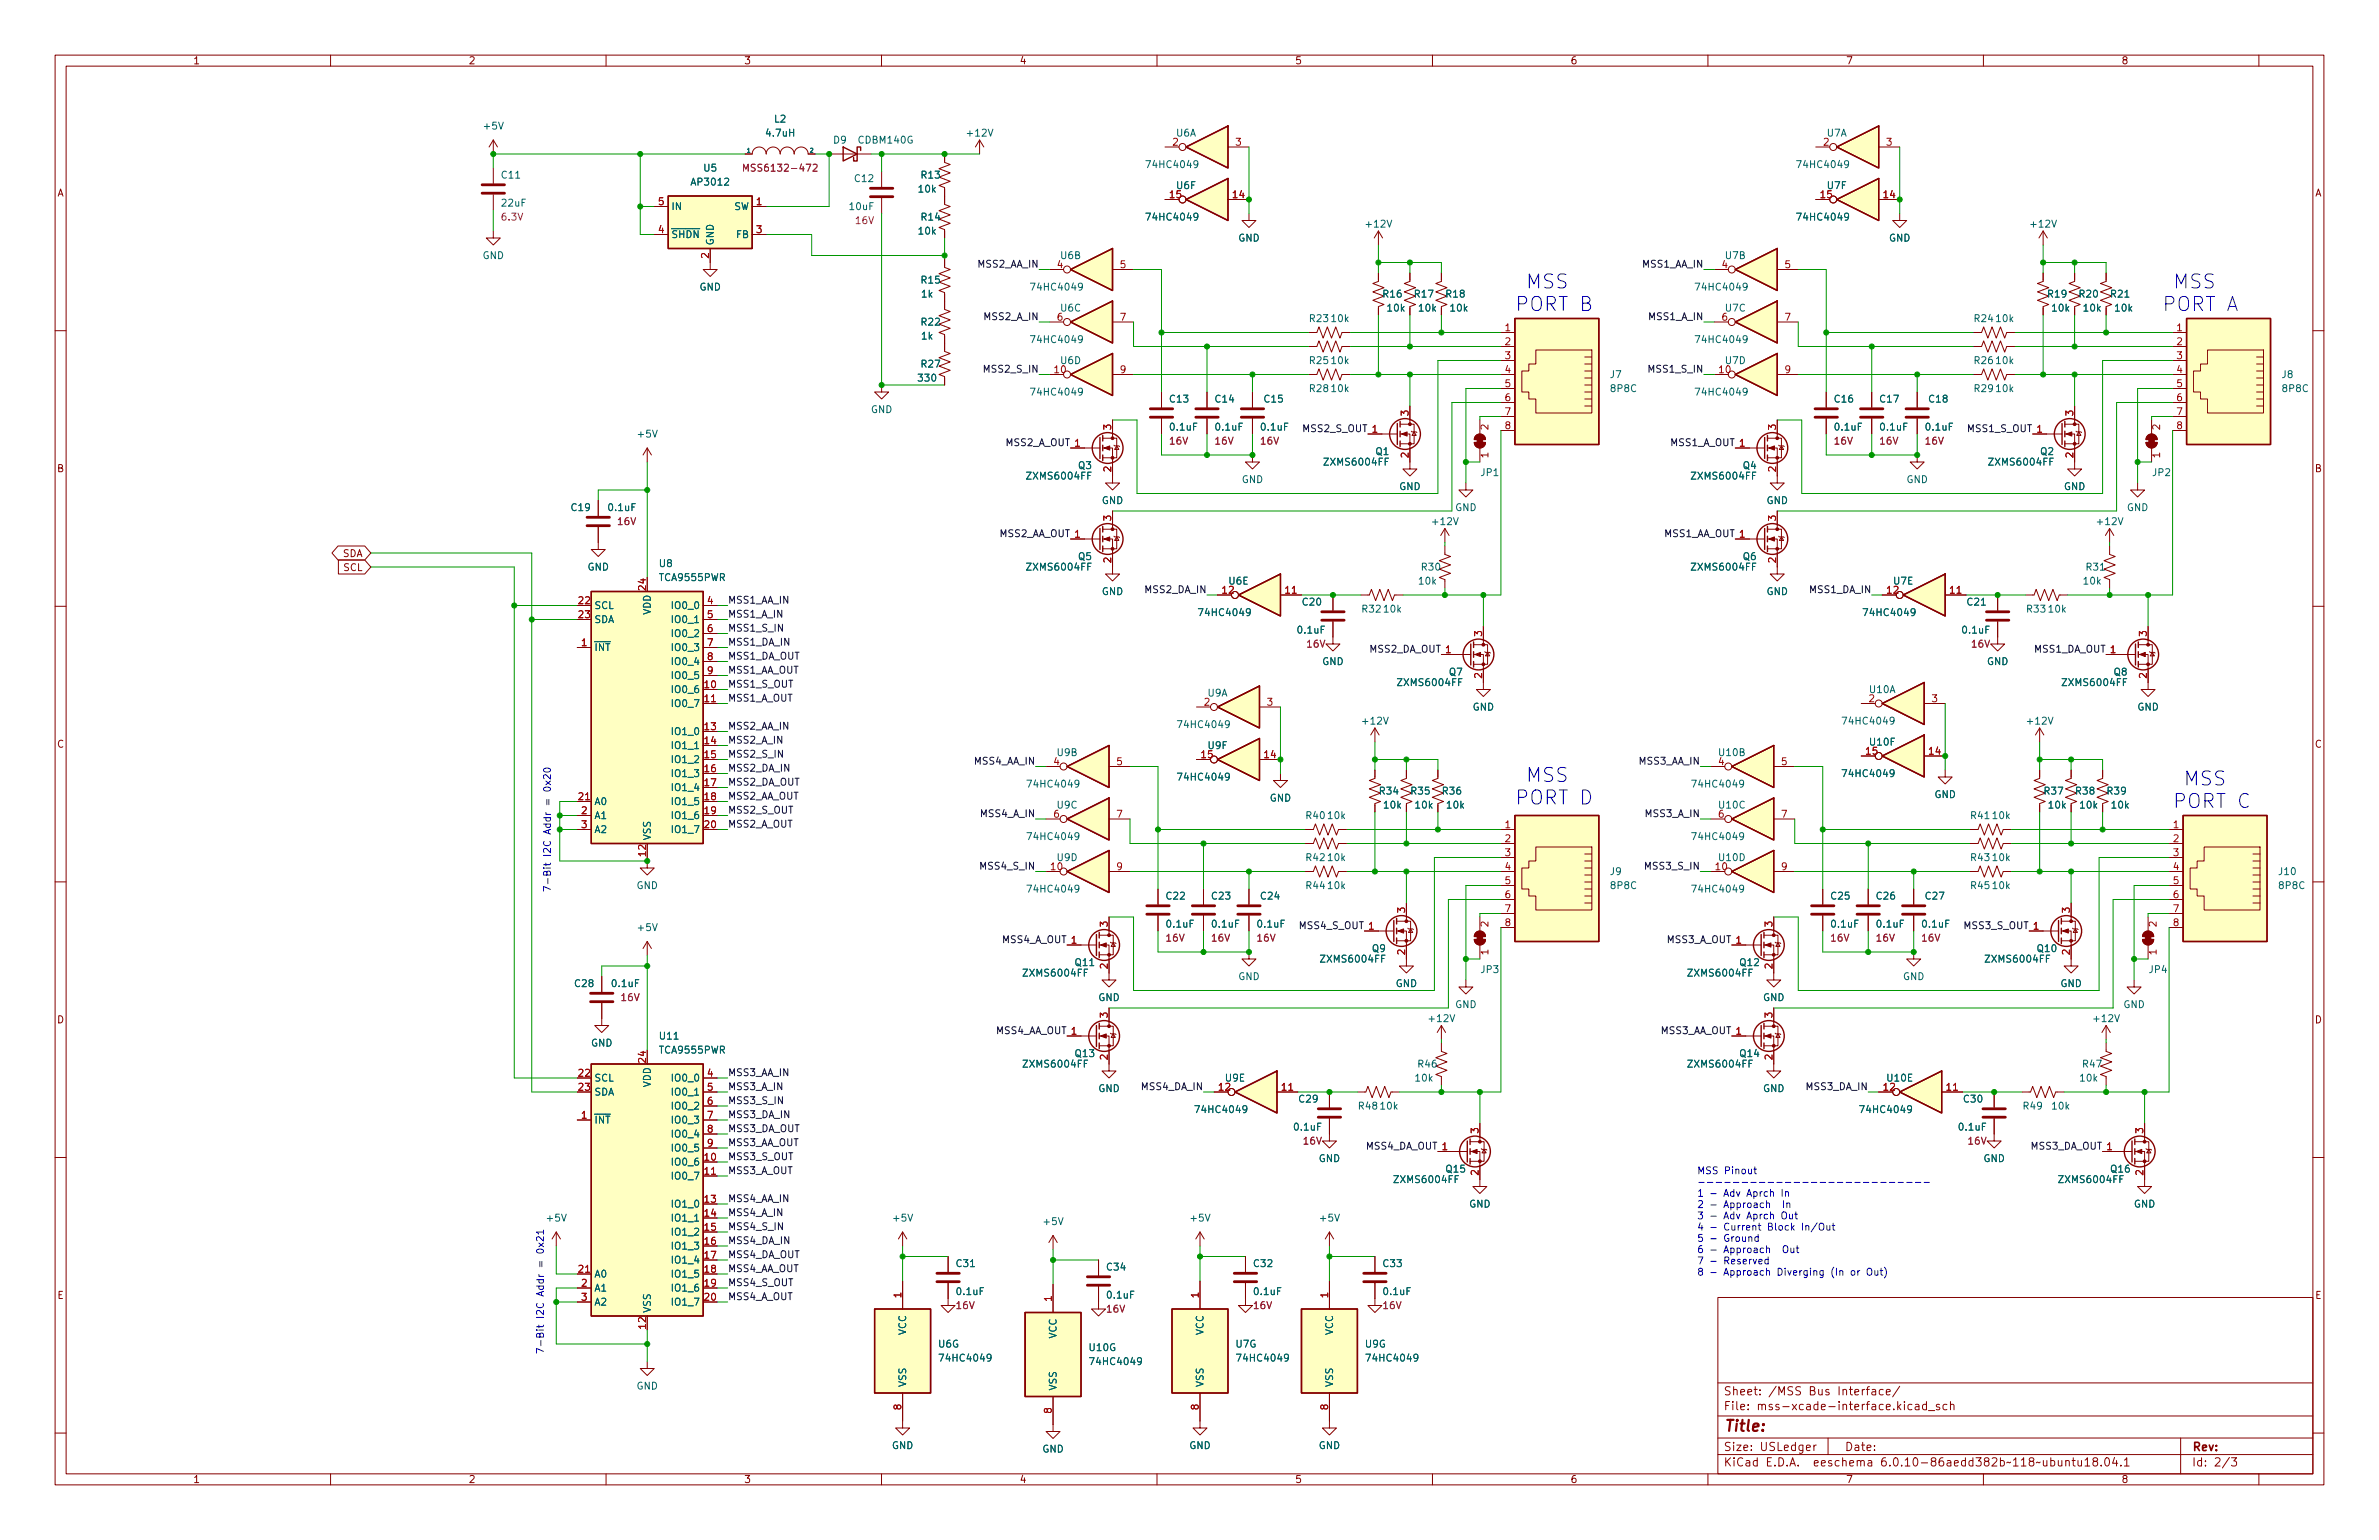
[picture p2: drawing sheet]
<svg xmlns="http://www.w3.org/2000/svg" width="432mm" height="279mm" viewBox="0 0 432 279" stroke-linecap="round" stroke-linejoin="round" font-family="sans-serif">
<defs><g id="words">
<g font-size="3.5" fill="#0000c2">
<text x="275.9" y="52.4">MSS</text>
<text x="393.4" y="52.4">MSS</text>
<text x="275" y="56.5">PORT B</text>
<text x="392.4" y="56.5">PORT A</text>
<text x="275.9" y="141.9">MSS</text>
<text x="395.3" y="142.5">MSS</text>
<text x="275" y="146">PORT D</text>
<text x="394.3" y="146.6">PORT C</text>
</g>
<text font-size="2.8" fill="#840000" x="312.8" y="259.7">Title:</text>
<g font-size="2.1" fill="#840000">
<text x="312.8" y="255.9">File: mss-xcade-interface.kicad_sch</text>
<text x="312.8" y="253.2">Sheet: /MSS Bus Interface/</text>
<text x="312.8" y="263.2">Size: USLedger</text>
<text x="334.8" y="263.2">Date:</text>
<text x="397.8" y="263.2">Rev:</text>
<text x="312.8" y="266">KiCad E.D.A. eeschema 6.0.10-86aedd382b~118~ubuntu18.04.1</text>
<text x="397.8" y="266">Id: 2/3</text>
</g>
<g font-size="1.8" fill="#840000">
<text x="35" y="11.7">1</text>
<text x="85" y="11.7">2</text>
<text x="135" y="11.7">3</text>
<text x="185" y="11.7">4</text>
<text x="235" y="11.7">5</text>
<text x="285" y="11.7">6</text>
<text x="335" y="11.7">7</text>
<text x="385" y="11.7">8</text>
<text x="10.3" y="35.6">A</text>
<text x="420.1" y="35.6">A</text>
<text x="10.3" y="85.7">B</text>
<text x="420.1" y="85.7">B</text>
<text x="62.1" y="101.1">SDA</text>
<text x="62.3" y="103.6">SCL</text>
<text x="10.3" y="135.6">C</text>
<text x="420.1" y="135.6">C</text>
<text x="10.3" y="185.7">D</text>
<text x="420.1" y="185.7">D</text>
<text x="10.4" y="235.7">E</text>
<text x="420.2" y="235.7">E</text>
<text x="35" y="269.1">1</text>
<text x="85" y="269.1">2</text>
<text x="135" y="269.1">3</text>
<text x="185" y="269.1">4</text>
<text x="235" y="269.1">5</text>
<text x="285" y="269.1">6</text>
<text x="335" y="269.1">7</text>
<text x="385" y="269.1">8</text>
</g>
<g font-size="1.8" fill="#006464">
<text x="87.9" y="23.5">+5V</text>
<text x="140.6" y="22.2">L2</text>
<text x="139.2" y="24.8">4.7uH</text>
<text x="151.3" y="26">D9</text>
<text x="155.9" y="26">CDBM140G</text>
<text x="175.7" y="24.8">+12V</text>
<text x="213.5" y="24.8">U6A</text>
<text x="331.6" y="24.8">U7A</text>
<text x="91.1" y="32.4">C11</text>
<text x="125.7" y="33.7">AP3012</text>
<text x="127.8" y="31.1">U5</text>
<text x="155.2" y="33">C12</text>
<text x="166.8" y="34.9">10k</text>
<text x="167.3" y="32.4">R13</text>
<text x="208.5" y="30.5">74HC4049</text>
<text x="213.6" y="34.3">U6F</text>
<text x="326.6" y="30.5">74HC4049</text>
<text x="331.7" y="34.3">U7F</text>
<text x="91.1" y="37.5">22uF</text>
<text x="121.8" y="38.1">IN</text>
<text x="133.2" y="38.1">SW</text>
<text x="154.3" y="38.1">10uF</text>
<text x="167.3" y="40">R14</text>
<text x="208.5" y="40">74HC4049</text>
<text x="248.1" y="41.3">+12V</text>
<text x="326.6" y="40">74HC4049</text>
<text x="368.7" y="41.3">+12V</text>
<text x="87.6" y="47">GND</text>
<text x="121.8" y="43.2">~{SHDN}</text>
<text x="129.5" y="44.6" transform="rotate(-90 129.5 44.6)">GND</text>
<text x="133.7" y="43.2">FB</text>
<text x="166.8" y="42.5">10k</text>
<text x="192.5" y="47">U6B</text>
<text x="224.7" y="43.8">GND</text>
<text x="313.2" y="47">U7B</text>
<text x="342.8" y="43.8">GND</text>
<text x="126.9" y="52.7">GND</text>
<text x="167.3" y="51.4">R15</text>
<text x="167.3" y="54">1k</text>
<text x="187.5" y="52.7">74HC4049</text>
<text x="251.1" y="54">R16</text>
<text x="256.8" y="54">R17</text>
<text x="262.5" y="54">R18</text>
<text x="308.2" y="52.7">74HC4049</text>
<text x="371.8" y="54">R19</text>
<text x="377.5" y="54">R20</text>
<text x="383.2" y="54">R21</text>
<text x="167.3" y="59.1">R22</text>
<text x="192.5" y="56.5">U6C</text>
<text x="237.8" y="58.4">R23</text>
<text x="241.7" y="58.4">10k</text>
<text x="251.9" y="56.5">10k</text>
<text x="257.6" y="56.5">10k</text>
<text x="263.3" y="56.5">10k</text>
<text x="313.2" y="56.5">U7C</text>
<text x="358.4" y="58.4">R24</text>
<text x="362.4" y="58.4">10k</text>
<text x="372.5" y="56.5">10k</text>
<text x="378.3" y="56.5">10k</text>
<text x="384" y="56.5">10k</text>
<text x="167.3" y="61.6">1k</text>
<text x="187.5" y="62.2">74HC4049</text>
<text x="308.2" y="62.2">74HC4049</text>
<text x="166.8" y="69.2">330</text>
<text x="167.3" y="66.7">R27</text>
<text x="187.5" y="71.8">74HC4049</text>
<text x="192.5" y="66">U6D</text>
<text x="237.8" y="66">R25</text>
<text x="237.8" y="71.1">R28</text>
<text x="241.7" y="66">10k</text>
<text x="241.7" y="71.1">10k</text>
<text x="292.3" y="68.6">J7</text>
<text x="292.4" y="71.1">8P8C</text>
<text x="308.2" y="71.8">74HC4049</text>
<text x="313.2" y="66">U7D</text>
<text x="358.4" y="71.1">R29</text>
<text x="358.4" y="66">R26</text>
<text x="362.4" y="71.1">10k</text>
<text x="362.4" y="66">10k</text>
<text x="414.2" y="68.6">J8</text>
<text x="414.4" y="71.1">8P8C</text>
<text x="158.1" y="74.9">GND</text>
<text x="212.4" y="73">C13</text>
<text x="220.6" y="73">C14</text>
<text x="229.5" y="73">C15</text>
<text x="333" y="73">C16</text>
<text x="341.3" y="73">C17</text>
<text x="350.2" y="73">C18</text>
<text x="115.9" y="79.4">+5V</text>
<text x="212.5" y="78.1">0.1uF</text>
<text x="220.7" y="78.1">0.1uF</text>
<text x="229" y="78.1">0.1uF</text>
<text x="249.7" y="82.5">Q1</text>
<text x="333.1" y="78.1">0.1uF</text>
<text x="341.4" y="78.1">0.1uF</text>
<text x="349.7" y="78.1">0.1uF</text>
<text x="370.4" y="82.5">Q2</text>
<text x="186.7" y="87">ZXMS6004FF</text>
<text x="195.7" y="85.1">Q3</text>
<text x="225.4" y="87.6">GND</text>
<text x="240.7" y="84.5">ZXMS6004FF</text>
<text x="253.9" y="88.9">GND</text>
<text x="268.8" y="86.4">JP1</text>
<text x="307.3" y="87">ZXMS6004FF</text>
<text x="316.4" y="85.1">Q4</text>
<text x="346" y="87.6">GND</text>
<text x="361.3" y="84.5">ZXMS6004FF</text>
<text x="374.6" y="88.9">GND</text>
<text x="390.8" y="86.4">JP2</text>
<text x="103.8" y="92.7">C19</text>
<text x="110.5" y="92.7">0.1uF</text>
<text x="200" y="91.4">GND</text>
<text x="260.2" y="95.2">+12V</text>
<text x="264.1" y="92.7">GND</text>
<text x="320.6" y="91.4">GND</text>
<text x="380.8" y="95.2">+12V</text>
<text x="386" y="92.7">GND</text>
<text x="195.7" y="101.6">Q5</text>
<text x="316.4" y="101.6">Q6</text>
<text x="106.6" y="103.5">GND</text>
<text x="119.7" y="102.9">U8</text>
<text x="119.8" y="105.4">TCA9555PWR</text>
<text x="186.7" y="103.5">ZXMS6004FF</text>
<text x="200" y="107.9">GND</text>
<text x="223.1" y="106">U6E</text>
<text x="257.6" y="106">10k</text>
<text x="258.1" y="103.5">R30</text>
<text x="307.3" y="103.5">ZXMS6004FF</text>
<text x="320.6" y="107.9">GND</text>
<text x="343.7" y="106">U7E</text>
<text x="378.3" y="106">10k</text>
<text x="378.7" y="103.5">R31</text>
<text x="107.8" y="110.5">SCL</text>
<text x="107.8" y="113">SDA</text>
<text x="118.1" y="111.6" transform="rotate(-90 118.1 111.6)">VDD</text>
<text x="122.3" y="110.5">IO0_0</text>
<text x="122.3" y="113">IO0_1</text>
<text x="218" y="111.8">74HC4049</text>
<text x="236.5" y="109.9">C20</text>
<text x="247.3" y="111.1">R32</text>
<text x="251.3" y="111.1">10k</text>
<text x="338.7" y="111.8">74HC4049</text>
<text x="357.1" y="109.9">C21</text>
<text x="367.9" y="111.1">R33</text>
<text x="371.9" y="111.1">10k</text>
<text x="107.8" y="118.1">~{INT}</text>
<text x="122.3" y="115.6">IO0_2</text>
<text x="122.3" y="118.1">IO0_3</text>
<text x="235.6" y="114.9">0.1uF</text>
<text x="356.3" y="114.9">0.1uF</text>
<text x="122.3" y="125.7">IO0_6</text>
<text x="122.3" y="120.7">IO0_4</text>
<text x="122.3" y="123.2">IO0_5</text>
<text x="240" y="120.7">GND</text>
<text x="254" y="124.5">ZXMS6004FF</text>
<text x="263.1" y="122.6">Q7</text>
<text x="339.4" y="125.7">U10A</text>
<text x="360.6" y="120.7">GND</text>
<text x="374.6" y="124.5">ZXMS6004FF</text>
<text x="383.7" y="122.6">Q8</text>
<text x="122.3" y="128.3">IO0_7</text>
<text x="219.2" y="126.4">U9A</text>
<text x="247.5" y="131.4">+12V</text>
<text x="267.3" y="128.9">GND</text>
<text x="334.9" y="131.4">74HC4049</text>
<text x="368.1" y="131.4">+12V</text>
<text x="387.9" y="128.9">GND</text>
<text x="122.3" y="133.3">IO1_0</text>
<text x="122.3" y="135.9">IO1_1</text>
<text x="191.9" y="137.2">U9B</text>
<text x="214.2" y="132.1">74HC4049</text>
<text x="219.3" y="135.9">U9F</text>
<text x="312.1" y="137.2">U10B</text>
<text x="339.5" y="135.3">U10F</text>
<text x="122.3" y="138.4">IO1_2</text>
<text x="122.3" y="141">IO1_3</text>
<text x="122.3" y="143.5">IO1_4</text>
<text x="186.9" y="142.9">74HC4049</text>
<text x="214.2" y="141.6">74HC4049</text>
<text x="307.6" y="142.9">74HC4049</text>
<text x="334.9" y="141">74HC4049</text>
<text x="107.8" y="148.6">A1</text>
<text x="107.8" y="146">A0</text>
<text x="122.3" y="146">IO1_5</text>
<text x="122.3" y="148.6">IO1_6</text>
<text x="191.9" y="146.7">U9C</text>
<text x="230.4" y="145.4">GND</text>
<text x="237.1" y="148.6">R40</text>
<text x="241.1" y="148.6">10k</text>
<text x="250.5" y="144.1">R34</text>
<text x="251.3" y="146.7">10k</text>
<text x="256.2" y="144.1">R35</text>
<text x="257" y="146.7">10k</text>
<text x="261.9" y="144.1">R36</text>
<text x="262.7" y="146.7">10k</text>
<text x="312.1" y="146.7">U10C</text>
<text x="351.1" y="144.8">GND</text>
<text x="357.8" y="148.6">R41</text>
<text x="361.7" y="148.6">10k</text>
<text x="371.1" y="144.1">R37</text>
<text x="371.9" y="146.7">10k</text>
<text x="376.8" y="144.1">R38</text>
<text x="377.6" y="146.7">10k</text>
<text x="382.6" y="144.1">R39</text>
<text x="383.3" y="146.7">10k</text>
<text x="107.8" y="151.1">A2</text>
<text x="118.1" y="152.5" transform="rotate(-90 118.1 152.5)">VSS</text>
<text x="122.3" y="151.1">IO1_7</text>
<text x="186.9" y="152.4">74HC4049</text>
<text x="307.6" y="152.4">74HC4049</text>
<text x="115.5" y="161.3">GND</text>
<text x="186.9" y="161.9">74HC4049</text>
<text x="191.9" y="156.2">U9D</text>
<text x="237.1" y="161.3">R44</text>
<text x="237.1" y="156.2">R42</text>
<text x="241.1" y="161.3">10k</text>
<text x="241.1" y="156.2">10k</text>
<text x="292.3" y="158.8">J9</text>
<text x="292.4" y="161.3">8P8C</text>
<text x="307.6" y="161.9">74HC4049</text>
<text x="312.1" y="156.2">U10D</text>
<text x="357.8" y="161.3">R45</text>
<text x="357.8" y="156.2">R43</text>
<text x="361.7" y="161.3">10k</text>
<text x="361.7" y="156.2">10k</text>
<text x="413.7" y="158.8">J10</text>
<text x="413.7" y="161.3">8P8C</text>
<text x="211.8" y="163.2">C22</text>
<text x="220" y="163.2">C23</text>
<text x="228.9" y="163.2">C24</text>
<text x="332.4" y="163.2">C25</text>
<text x="340.7" y="163.2">C26</text>
<text x="349.6" y="163.2">C27</text>
<text x="115.9" y="168.9">+5V</text>
<text x="211.9" y="168.3">0.1uF</text>
<text x="220.1" y="168.3">0.1uF</text>
<text x="228.4" y="168.3">0.1uF</text>
<text x="249.1" y="172.7">Q9</text>
<text x="332.5" y="168.3">0.1uF</text>
<text x="340.8" y="168.3">0.1uF</text>
<text x="349" y="168.3">0.1uF</text>
<text x="369.9" y="172.7">Q10</text>
<text x="104.4" y="179.1">C28</text>
<text x="111.2" y="179.1">0.1uF</text>
<text x="186" y="177.2">ZXMS6004FF</text>
<text x="195.2" y="175.3">Q11</text>
<text x="224.7" y="177.8">GND</text>
<text x="240" y="174.6">ZXMS6004FF</text>
<text x="253.3" y="179.1">GND</text>
<text x="268.8" y="176.5">JP3</text>
<text x="306.7" y="177.2">ZXMS6004FF</text>
<text x="315.9" y="175.3">Q12</text>
<text x="345.4" y="177.8">GND</text>
<text x="360.7" y="174.6">ZXMS6004FF</text>
<text x="374" y="179.1">GND</text>
<text x="390.1" y="176.5">JP4</text>
<text x="199.3" y="181.6">GND</text>
<text x="259.5" y="185.4">+12V</text>
<text x="264.1" y="182.9">GND</text>
<text x="320" y="181.6">GND</text>
<text x="380.2" y="185.4">+12V</text>
<text x="385.4" y="182.9">GND</text>
<text x="107.3" y="189.9">GND</text>
<text x="119.8" y="191.1">TCA9555PWR</text>
<text x="119.8" y="188.6">U11</text>
<text x="195.2" y="191.8">Q13</text>
<text x="315.9" y="191.8">Q14</text>
<text x="107.8" y="196.2">SCL</text>
<text x="118.1" y="197.3" transform="rotate(-90 118.1 197.3)">VDD</text>
<text x="122.3" y="196.2">IO0_0</text>
<text x="186" y="193.7">ZXMS6004FF</text>
<text x="222.4" y="196.2">U9E</text>
<text x="257" y="196.2">10k</text>
<text x="257.5" y="193.7">R46</text>
<text x="306.7" y="193.7">ZXMS6004FF</text>
<text x="342.6" y="196.2">U10E</text>
<text x="377.6" y="196.2">10k</text>
<text x="378.1" y="193.7">R47</text>
<text x="107.8" y="203.8">~{INT}</text>
<text x="107.8" y="198.8">SDA</text>
<text x="122.3" y="198.8">IO0_1</text>
<text x="122.3" y="201.3">IO0_2</text>
<text x="122.3" y="203.8">IO0_3</text>
<text x="199.3" y="198.1">GND</text>
<text x="217.4" y="201.9">74HC4049</text>
<text x="235.8" y="200">C29</text>
<text x="246.7" y="201.3">R48</text>
<text x="250.6" y="201.3">10k</text>
<text x="320" y="198.1">GND</text>
<text x="338" y="201.9">74HC4049</text>
<text x="356.5" y="200">C30</text>
<text x="367.3" y="201.3">R49</text>
<text x="372.5" y="201.3">10k</text>
<text x="122.3" y="206.4">IO0_4</text>
<text x="122.3" y="208.9">IO0_5</text>
<text x="235" y="205.1">0.1uF</text>
<text x="355.7" y="205.1">0.1uF</text>
<text x="122.3" y="211.5">IO0_6</text>
<text x="122.3" y="214">IO0_7</text>
<text x="239.3" y="210.8">GND</text>
<text x="253.4" y="214.6">ZXMS6004FF</text>
<text x="262.5" y="212.7">Q15</text>
<text x="360" y="210.8">GND</text>
<text x="374" y="214.6">ZXMS6004FF</text>
<text x="383.2" y="212.7">Q16</text>
<text x="99.4" y="221.6">+5V</text>
<text x="122.3" y="219.1">IO1_0</text>
<text x="122.3" y="221.6">IO1_1</text>
<text x="162.2" y="221.6">+5V</text>
<text x="216.2" y="221.6">+5V</text>
<text x="239.7" y="221.6">+5V</text>
<text x="266.6" y="219.1">GND</text>
<text x="387.3" y="219.1">GND</text>
<text x="122.3" y="224.2">IO1_2</text>
<text x="122.3" y="226.7">IO1_3</text>
<text x="189.5" y="222.2">+5V</text>
<text x="107.8" y="231.8">A0</text>
<text x="122.3" y="229.2">IO1_4</text>
<text x="122.3" y="231.8">IO1_5</text>
<text x="173.7" y="229.9">C31</text>
<text x="201" y="230.5">C34</text>
<text x="227.6" y="229.9">C32</text>
<text x="251.1" y="229.9">C33</text>
<text x="107.8" y="234.3">A1</text>
<text x="107.8" y="236.9">A2</text>
<text x="118.1" y="238.3" transform="rotate(-90 118.1 238.3)">VSS</text>
<text x="122.3" y="234.3">IO1_6</text>
<text x="122.3" y="236.9">IO1_7</text>
<text x="173.8" y="234.9">0.1uF</text>
<text x="201.1" y="235.6">0.1uF</text>
<text x="227.7" y="234.9">0.1uF</text>
<text x="251.2" y="234.9">0.1uF</text>
<text x="164.5" y="242.2" transform="rotate(-90 164.5 242.2)">VCC</text>
<text x="170.3" y="244.5">U6G</text>
<text x="191.8" y="242.9" transform="rotate(-90 191.8 242.9)">VCC</text>
<text x="197.8" y="245.1">U10G</text>
<text x="218.4" y="242.2" transform="rotate(-90 218.4 242.2)">VCC</text>
<text x="224.3" y="244.5">U7G</text>
<text x="241.9" y="242.2" transform="rotate(-90 241.9 242.2)">VCC</text>
<text x="247.8" y="244.5">U9G</text>
<text x="164.5" y="251.7" transform="rotate(-90 164.5 251.7)">VSS</text>
<text x="171" y="247">74HC4049</text>
<text x="198.3" y="247.6">74HC4049</text>
<text x="218.4" y="251.7" transform="rotate(-90 218.4 251.7)">VSS</text>
<text x="224.9" y="247">74HC4049</text>
<text x="241.9" y="251.7" transform="rotate(-90 241.9 251.7)">VSS</text>
<text x="248.4" y="247">74HC4049</text>
<text x="115.5" y="252.1">GND</text>
<text x="191.8" y="252.3" transform="rotate(-90 191.8 252.3)">VSS</text>
<text x="161.9" y="262.9">GND</text>
<text x="189.2" y="263.5">GND</text>
<text x="215.8" y="262.9">GND</text>
<text x="239.3" y="262.9">GND</text>
</g>
<g font-size="1.8" fill="#a90000">
<text x="212.9" y="26.4">2</text>
<text x="224.3" y="26.4">3</text>
<text x="331" y="26.4">2</text>
<text x="342.4" y="26.4">3</text>
<text x="212.4" y="35.9">15</text>
<text x="223.8" y="35.9">14</text>
<text x="330.5" y="35.9">15</text>
<text x="341.9" y="35.9">14</text>
<text x="119.5" y="37.2">5</text>
<text x="137.3" y="37.2">1</text>
<text x="119.5" y="42.3">4</text>
<text x="128.7" y="46.8" transform="rotate(-90 128.7 46.8)">2</text>
<text x="137.3" y="42.3">3</text>
<text x="191.9" y="48.6">4</text>
<text x="203.3" y="48.6">5</text>
<text x="312.6" y="48.6">4</text>
<text x="324" y="48.6">5</text>
<text x="191.9" y="58.2">6</text>
<text x="203.3" y="58.2">7</text>
<text x="312.6" y="58.2">6</text>
<text x="324" y="58.2">7</text>
<text x="273.2" y="60.1">1</text>
<text x="273.2" y="62.6">2</text>
<text x="273.2" y="65.2">3</text>
<text x="395.1" y="60.1">1</text>
<text x="395.1" y="62.6">2</text>
<text x="395.1" y="65.2">3</text>
<text x="191.4" y="67.7">10</text>
<text x="203.3" y="67.7">9</text>
<text x="273.2" y="67.7">4</text>
<text x="273.2" y="70.2">5</text>
<text x="312.1" y="67.7">10</text>
<text x="324" y="67.7">9</text>
<text x="395.1" y="67.7">4</text>
<text x="395.1" y="70.2">5</text>
<text x="201.7" y="78" transform="rotate(-90 201.7 78)">3</text>
<text x="255.7" y="75.4" transform="rotate(-90 255.7 75.4)">3</text>
<text x="270.1" y="78" transform="rotate(-90 270.1 78)">2</text>
<text x="273.2" y="72.8">6</text>
<text x="273.2" y="75.3">7</text>
<text x="273.2" y="77.9">8</text>
<text x="322.3" y="78" transform="rotate(-90 322.3 78)">3</text>
<text x="376.3" y="75.4" transform="rotate(-90 376.3 75.4)">3</text>
<text x="392" y="78" transform="rotate(-90 392 78)">2</text>
<text x="395.1" y="72.8">6</text>
<text x="395.1" y="75.3">7</text>
<text x="395.1" y="77.9">8</text>
<text x="195.1" y="81">1</text>
<text x="249.1" y="78.5">1</text>
<text x="255.7" y="83" transform="rotate(-90 255.7 83)">2</text>
<text x="270.1" y="83" transform="rotate(-90 270.1 83)">1</text>
<text x="315.7" y="81">1</text>
<text x="369.7" y="78.5">1</text>
<text x="376.3" y="83" transform="rotate(-90 376.3 83)">2</text>
<text x="392" y="83" transform="rotate(-90 392 83)">1</text>
<text x="201.7" y="85.6" transform="rotate(-90 201.7 85.6)">2</text>
<text x="322.3" y="85.6" transform="rotate(-90 322.3 85.6)">2</text>
<text x="201.7" y="94.5" transform="rotate(-90 201.7 94.5)">3</text>
<text x="322.3" y="94.5" transform="rotate(-90 322.3 94.5)">3</text>
<text x="195.1" y="97.5">1</text>
<text x="315.7" y="97.5">1</text>
<text x="117.2" y="107" transform="rotate(-90 117.2 107)">24</text>
<text x="201.7" y="102.1" transform="rotate(-90 201.7 102.1)">2</text>
<text x="221.9" y="107.7">12</text>
<text x="233.3" y="107.7">11</text>
<text x="322.3" y="102.1" transform="rotate(-90 322.3 102.1)">2</text>
<text x="342.6" y="107.7">12</text>
<text x="354" y="107.7">11</text>
<text x="105.1" y="109.6">22</text>
<text x="105.1" y="112.1">23</text>
<text x="128.4" y="109.6">4</text>
<text x="128.4" y="112.1">5</text>
<text x="105.6" y="117.2">1</text>
<text x="128.4" y="114.7">6</text>
<text x="128.4" y="117.2">7</text>
<text x="128.4" y="119.8">8</text>
<text x="262.4" y="118.5">1</text>
<text x="269" y="115.4" transform="rotate(-90 269 115.4)">3</text>
<text x="383" y="118.5">1</text>
<text x="389.6" y="115.4" transform="rotate(-90 389.6 115.4)">3</text>
<text x="127.9" y="124.8">10</text>
<text x="128.4" y="122.3">9</text>
<text x="269" y="123" transform="rotate(-90 269 123)">2</text>
<text x="389.6" y="123" transform="rotate(-90 389.6 123)">2</text>
<text x="127.9" y="127.4">11</text>
<text x="218.6" y="128">2</text>
<text x="230" y="128">3</text>
<text x="339.2" y="127.4">2</text>
<text x="350.7" y="127.4">3</text>
<text x="127.9" y="132.5">13</text>
<text x="127.9" y="135">14</text>
<text x="127.9" y="137.5">15</text>
<text x="218.1" y="137.5">15</text>
<text x="229.5" y="137.5">14</text>
<text x="338.7" y="136.9">15</text>
<text x="350.2" y="136.9">14</text>
<text x="127.9" y="140.1">16</text>
<text x="127.9" y="142.6">17</text>
<text x="191.3" y="138.8">4</text>
<text x="202.7" y="138.8">5</text>
<text x="311.9" y="138.8">4</text>
<text x="323.4" y="138.8">5</text>
<text x="105.1" y="145.2">21</text>
<text x="105.6" y="147.7">2</text>
<text x="127.9" y="145.2">18</text>
<text x="127.9" y="147.7">19</text>
<text x="191.3" y="148.3">6</text>
<text x="202.7" y="148.3">7</text>
<text x="311.9" y="148.3">6</text>
<text x="323.4" y="148.3">7</text>
<text x="105.6" y="150.2">3</text>
<text x="117.2" y="155.3" transform="rotate(-90 117.2 155.3)">12</text>
<text x="127.9" y="150.2">20</text>
<text x="273.2" y="150.2">1</text>
<text x="273.2" y="152.8">2</text>
<text x="273.2" y="155.3">3</text>
<text x="394.5" y="150.2">1</text>
<text x="394.5" y="152.8">2</text>
<text x="394.5" y="155.3">3</text>
<text x="190.8" y="157.9">10</text>
<text x="202.7" y="157.9">9</text>
<text x="273.2" y="157.9">4</text>
<text x="273.2" y="160.4">5</text>
<text x="311.4" y="157.9">10</text>
<text x="323.4" y="157.9">9</text>
<text x="394.5" y="157.9">4</text>
<text x="394.5" y="160.4">5</text>
<text x="255" y="165.6" transform="rotate(-90 255 165.6)">3</text>
<text x="273.2" y="162.9">6</text>
<text x="273.2" y="165.5">7</text>
<text x="375.7" y="165.6" transform="rotate(-90 375.7 165.6)">3</text>
<text x="394.5" y="162.9">6</text>
<text x="394.5" y="165.5">7</text>
<text x="194.5" y="171.2">1</text>
<text x="201" y="168.1" transform="rotate(-90 201 168.1)">3</text>
<text x="248.4" y="168.7">1</text>
<text x="255" y="173.2" transform="rotate(-90 255 173.2)">2</text>
<text x="270.1" y="173.2" transform="rotate(-90 270.1 173.2)">1</text>
<text x="270.1" y="168.1" transform="rotate(-90 270.1 168.1)">2</text>
<text x="273.2" y="168">8</text>
<text x="315.1" y="171.2">1</text>
<text x="321.7" y="168.1" transform="rotate(-90 321.7 168.1)">3</text>
<text x="369.1" y="168.7">1</text>
<text x="375.7" y="173.2" transform="rotate(-90 375.7 173.2)">2</text>
<text x="391.4" y="173.2" transform="rotate(-90 391.4 173.2)">1</text>
<text x="391.4" y="168.1" transform="rotate(-90 391.4 168.1)">2</text>
<text x="394.5" y="168">8</text>
<text x="201" y="175.8" transform="rotate(-90 201 175.8)">2</text>
<text x="321.7" y="175.8" transform="rotate(-90 321.7 175.8)">2</text>
<text x="201" y="184.6" transform="rotate(-90 201 184.6)">3</text>
<text x="321.7" y="184.6" transform="rotate(-90 321.7 184.6)">3</text>
<text x="194.5" y="187.7">1</text>
<text x="315.1" y="187.7">1</text>
<text x="105.1" y="195.3">22</text>
<text x="105.1" y="197.9">23</text>
<text x="117.2" y="192.8" transform="rotate(-90 117.2 192.8)">24</text>
<text x="128.4" y="195.3">4</text>
<text x="128.4" y="197.9">5</text>
<text x="201" y="192.3" transform="rotate(-90 201 192.3)">2</text>
<text x="221.3" y="197.9">12</text>
<text x="232.7" y="197.9">11</text>
<text x="321.7" y="192.3" transform="rotate(-90 321.7 192.3)">2</text>
<text x="341.9" y="197.9">12</text>
<text x="353.3" y="197.9">11</text>
<text x="105.6" y="202.9">1</text>
<text x="128.4" y="200.4">6</text>
<text x="128.4" y="202.9">7</text>
<text x="128.4" y="205.5">8</text>
<text x="128.4" y="208">9</text>
<text x="261.8" y="208.7">1</text>
<text x="268.4" y="205.6" transform="rotate(-90 268.4 205.6)">3</text>
<text x="382.4" y="208.7">1</text>
<text x="389" y="205.6" transform="rotate(-90 389 205.6)">3</text>
<text x="127.9" y="210.6">10</text>
<text x="127.9" y="213.1">11</text>
<text x="268.4" y="213.2" transform="rotate(-90 268.4 213.2)">2</text>
<text x="389" y="213.2" transform="rotate(-90 389 213.2)">2</text>
<text x="127.9" y="218.2">13</text>
<text x="127.9" y="220.7">14</text>
<text x="127.9" y="223.3">15</text>
<text x="127.9" y="225.8">16</text>
<text x="105.1" y="230.9">21</text>
<text x="105.6" y="233.4">2</text>
<text x="127.9" y="228.3">17</text>
<text x="127.9" y="230.9">18</text>
<text x="127.9" y="233.4">19</text>
<text x="105.6" y="236">3</text>
<text x="127.9" y="236">20</text>
<text x="163.6" y="235.4" transform="rotate(-90 163.6 235.4)">1</text>
<text x="190.9" y="236.1" transform="rotate(-90 190.9 236.1)">1</text>
<text x="217.6" y="235.4" transform="rotate(-90 217.6 235.4)">1</text>
<text x="241" y="235.4" transform="rotate(-90 241 235.4)">1</text>
<text x="117.2" y="241" transform="rotate(-90 117.2 241)">12</text>
<text x="163.6" y="255.8" transform="rotate(-90 163.6 255.8)">8</text>
<text x="190.9" y="256.4" transform="rotate(-90 190.9 256.4)">8</text>
<text x="217.6" y="255.8" transform="rotate(-90 217.6 255.8)">8</text>
<text x="241" y="255.8" transform="rotate(-90 241 255.8)">8</text>
</g>
<g font-size="1.8" fill="#840084">
<text x="136" y="31.1">MSS6132-472</text>
<text x="91.1" y="40">6.3V</text>
<text x="155.3" y="40.6">16V</text>
<text x="212.3" y="80.6">16V</text>
<text x="220.6" y="80.6">16V</text>
<text x="228.9" y="80.6">16V</text>
<text x="333" y="80.6">16V</text>
<text x="341.3" y="80.6">16V</text>
<text x="349.5" y="80.6">16V</text>
<text x="112.2" y="95.2">16V</text>
<text x="237.3" y="117.5">16V</text>
<text x="357.9" y="117.5">16V</text>
<text x="211.7" y="170.8">16V</text>
<text x="220" y="170.8">16V</text>
<text x="228.2" y="170.8">16V</text>
<text x="332.4" y="170.8">16V</text>
<text x="340.6" y="170.8">16V</text>
<text x="348.9" y="170.8">16V</text>
<text x="112.8" y="181.6">16V</text>
<text x="236.6" y="207.6">16V</text>
<text x="357.3" y="207.6">16V</text>
<text x="173.6" y="237.5">16V</text>
<text x="200.9" y="238.1">16V</text>
<text x="227.6" y="237.5">16V</text>
<text x="251.1" y="237.5">16V</text>
</g>
<g font-size="1.8" fill="#0f0f0f">
<text x="177.5" y="48.5">MSS2_AA_IN</text>
<text x="298.1" y="48.5">MSS1_AA_IN</text>
<text x="178.8" y="58.1">MSS2_A_IN</text>
<text x="299.4" y="58.1">MSS1_A_IN</text>
<text x="178.9" y="67.6">MSS2_S_IN</text>
<text x="299.5" y="67.6">MSS1_S_IN</text>
<text x="182.5" y="80.9">MSS2_A_OUT 1</text>
<text x="236.6" y="78.4">MSS2_S_OUT 1</text>
<text x="303.2" y="80.9">MSS1_A_OUT 1</text>
<text x="357.2" y="78.4">MSS1_S_OUT 1</text>
<text x="181.2" y="97.4">MSS2_AA_OUT 1</text>
<text x="301.9" y="97.4">MSS1_AA_OUT 1</text>
<text x="208" y="107.6">MSS2_DA_IN</text>
<text x="328.6" y="107.6">MSS1_DA_IN</text>
<text x="132.1" y="109.5">MSS1_AA_IN</text>
<text x="132.1" y="112">MSS1_A_IN</text>
<text x="132.1" y="117.1">MSS1_DA_IN</text>
<text x="132.1" y="114.6">MSS1_S_IN</text>
<text x="132.1" y="119.7">MSS1_DA_OUT</text>
<text x="248.5" y="118.4">MSS2_DA_OUT 1</text>
<text x="369.2" y="118.4">MSS1_DA_OUT 1</text>
<text x="132.1" y="124.7">MSS1_S_OUT</text>
<text x="132.1" y="122.2">MSS1_AA_OUT</text>
<text x="132.1" y="127.3">MSS1_A_OUT</text>
<text x="132.1" y="137.4">MSS2_S_IN</text>
<text x="132.1" y="132.4">MSS2_AA_IN</text>
<text x="132.1" y="134.9">MSS2_A_IN</text>
<text x="132.1" y="140">MSS2_DA_IN</text>
<text x="132.1" y="142.5">MSS2_DA_OUT</text>
<text x="176.9" y="138.7">MSS4_AA_IN</text>
<text x="297.5" y="138.7">MSS3_AA_IN</text>
<text x="132.1" y="145.1">MSS2_AA_OUT</text>
<text x="132.1" y="147.6">MSS2_S_OUT</text>
<text x="178.1" y="148.2">MSS4_A_IN</text>
<text x="298.8" y="148.2">MSS3_A_IN</text>
<text x="132.1" y="150.1">MSS2_A_OUT</text>
<text x="178.2" y="157.8">MSS4_S_IN</text>
<text x="298.9" y="157.8">MSS3_S_IN</text>
<text x="181.9" y="171.1">MSS4_A_OUT 1</text>
<text x="236" y="168.6">MSS4_S_OUT 1</text>
<text x="302.5" y="171.1">MSS3_A_OUT 1</text>
<text x="356.6" y="168.6">MSS3_S_OUT 1</text>
<text x="180.6" y="187.6">MSS4_AA_OUT 1</text>
<text x="301.3" y="187.6">MSS3_AA_OUT 1</text>
<text x="132.1" y="195.2">MSS3_AA_IN</text>
<text x="132.1" y="197.8">MSS3_A_IN</text>
<text x="207.3" y="197.8">MSS4_DA_IN</text>
<text x="328" y="197.8">MSS3_DA_IN</text>
<text x="132.1" y="200.3">MSS3_S_IN</text>
<text x="132.1" y="202.9">MSS3_DA_IN</text>
<text x="132.1" y="205.4">MSS3_DA_OUT</text>
<text x="132.1" y="207.9">MSS3_AA_OUT</text>
<text x="247.9" y="208.6">MSS4_DA_OUT 1</text>
<text x="368.6" y="208.6">MSS3_DA_OUT 1</text>
<text x="132.1" y="213">MSS3_A_OUT</text>
<text x="132.1" y="210.5">MSS3_S_OUT</text>
<text x="132.1" y="218.1">MSS4_AA_IN</text>
<text x="132.1" y="220.6">MSS4_A_IN</text>
<text x="132.1" y="225.7">MSS4_DA_IN</text>
<text x="132.1" y="223.2">MSS4_S_IN</text>
<text x="132.1" y="233.3">MSS4_S_OUT</text>
<text x="132.1" y="230.8">MSS4_AA_OUT</text>
<text x="132.1" y="228.3">MSS4_DA_OUT</text>
<text x="132.1" y="235.9">MSS4_A_OUT</text>
</g>
<g font-size="1.8" fill="#0000c2">
<text x="100" y="161.9" transform="rotate(-90 100 161.9)">7-Bit I2C Addr = 0x20</text>
<text x="308" y="213">MSS Pinout</text>
<text x="308" y="217.1">1 - Adv Aprch In</text>
<text x="308" y="219.2">2 - Approach In</text>
<text x="308" y="221.2">3 - Adv Aprch Out</text>
<text x="308" y="223.2">4 - Current Block In/Out</text>
<text x="308" y="225.3">5 - Ground</text>
<text x="308" y="227.3">6 - Approach Out</text>
<text x="308" y="229.4">7 - Reserved</text>
<text x="308" y="231.4">8 - Approach Diverging (In or Out)</text>
<text x="98.7" y="245.7" transform="rotate(-90 98.7 245.7)">7-Bit I2C Addr = 0x21</text>
</g>
<g font-size="1.1" fill="#006464">
<text x="135.6" y="27.7">1</text>
<text x="147" y="27.7">2</text>
</g>
</g></defs>
<g fill="none" stroke="#840000" stroke-width=".18">
<path d="M10 10h411.8v259.4h-411.8zM12 12h407.8v255.4h-407.8zM60 10v2M110 10v2M160 10v2M210 10v2M260 10v2M310 10v2M360 10v2M410 10v2M89.5 25.4l-.7 1.3M89.5 25.4v2.5"/>
<path d="M89.5 30.5v2.8M89.5 35.3v2.8M89.5 25.4l.8 1.3M118.7 37.5h2.6M135.3 27.9h1.2a1.27 1.27 0 0 1 1.3-1.2 1.27 1.27 0 0 1 1.3 1.2 1.27 1.27 0 0 1 1.2-1.2 1.27 1.27 0 0 1 1.3 1.2 1.27 1.27 0 0 1 1.3-1.2 1.27 1.27 0 0 1 1.2 1.2 1.27 1.27 0 0 1 1.3-1.2 1.27 1.27 0 0 1 1.3 1.2h1.3M136.5 37.5h2.6M150.5 27.9h7.6M160 31.1v2.8M160 35.9v2.8M171.4 27.9v1.6l1.1 .3-2.1 .8 2.1 .8-2.1 .7 2.1 .8-2.1 .8 1 .3v3.1l1.1 .4-2.1 .7 2.1 .8-2.1 .8 2.1 .7-2.1 .8 1 .4v1.5M177.8 25.4l.8 1.3M177.8 25.4v2.5"/>
<path d="M177.8 25.4l-.8 1.3M211.5 26.7h2.5M211.5 36.2h2.5M222.9 26.7h3.8M222.9 36.2h3.8M226.7 38.7v1.3h1.3l-1.3 1.3-1.3-1.3h1.3M329.6 26.7h2.5M329.6 36.2h2.5M341 26.7h3.8M341 36.2h3.8M344.8 38.7v1.3h1.3l-1.3 1.3-1.3-1.3h1.3M10 60h2"/>
<path d="M89.5 41.9v1.3h1.3l-1.3 1.3-1.2-1.3h1.2M118.7 42.5h2.6M128.9 45.1v3.8h1.3l-1.3 1.3-1.3-1.3h1.3M136.5 42.5h2.6M171.4 47v1.5l1.1 .4-2.1 .8 2.1 .7-2.1 .8 2.1 .7-2.1 .8 1 .4v3l1.1 .4-2.1 .8 2.1 .7-2.1 .8 2.1 .8-2.1 .7 1 .4v3.1l1.1 .3-2.1 .8 2.1 .8-2.1 .7 2.1 .8-2.1 .7 1 .4v1.6M190.5 48.9h2.5M190.5 58.4h2.5M201.9 48.9h3.8M201.9 58.4h3.8M250.2 49.5v1.6l-1 .3 2 .8-2 .8 2 .7-2 .8 2 .7-1 .4v1.6M250.2 41.9v2.6M250.2 41.9l.8 1.3"/>
<path d="M250.2 41.9l-.8 1.3M255.9 49.5v1.6l-1 .3 2 .8-2 .8 2 .7-2 .8 2 .7-1 .4v1.6M261.6 49.5v1.6l-1 .3 2 .8-2 .8 2 .7-2 .8 2 .7-1 .4v1.6M311.1 48.9h2.6M311.1 58.4h2.6M322.6 48.9h3.8M322.6 58.4h3.8M370.8 49.5v1.6l-1 .3 2.1 .8-2.1 .8 2.1 .7-2.1 .8 2.1 .7-1.1 .4v1.6M370.8 41.9v2.6M370.8 41.9l.8 1.3M370.8 41.9l-.7 1.3M376.6 49.5v1.6l-1.1 .3 2.1 .8-2.1 .8 2.1 .7-2.1 .8 2.1 .7-1 .4v1.6"/>
<path d="M382.3 49.5v1.6l-1 .3 2 .8-2 .8 2 .7-2 .8 2 .7-1 .4v1.6M419.8 60h2M160 69.9v1.2h1.3l-1.3 1.3-1.3-1.3h1.3M190.5 67.9h2.5M200.2 79.5h2.5v3.6h-2.5M201.9 67.9h3.8M201.9 76.2v3.3M210.8 71.1v2.8M210.8 75.9v2.8M219.1 71.1v2.8M219.1 75.9v2.8M227.3 71.1v2.8"/>
<path d="M227.3 75.9v2.8M237.5 62.9h1.5l.4-1.1 .8 2.1 .7-2.1 .8 2.1 .7-2.1 .8 2.1 .4-1h1.5M237.5 60.3h1.5l.4-1 .8 2 .7-2 .8 2 .7-2 .8 2 .4-1h1.5M237.5 67.9h1.5l.4-1 .8 2.1 .7-2.1 .8 2.1 .7-2.1 .8 2.1 .4-1.1h1.5M248.3 78.7h5.3M254.1 78.7h1.8v6.4h1.3l-1.3 1.3-1.3-1.3h1.3M254.1 77h2.6v3.5h-2.6M255.9 73.7v3.3M256.2 78.2l.1 .2h.7l.2 .1M256.7 78.4l.3 .6h-.7zM267.9 79a1.02 1.02 0 0 1 1.1-.2 1.02 1.02 0 0 1 .6 1h-2zM268.6 76.2v2.5"/>
<path d="M272.4 67.9h2.6M272.4 62.9h2.6M272.4 60.3h2.6M272.4 65.4h2.6M272.4 70.5h2.6M272.4 73h2.6M272.4 75.6h2.6M272.4 78.1h2.6M278.8 63.5h10.1v11.4h-10.1v-2.5h-1.3v-1.3h-1.3v-3.8h1.3v-1.3h1.3zM287.7 64.8h1.2M287.7 66h1.2M287.7 67.3h1.2"/>
<path d="M287.7 68.6h1.2M287.7 69.9h1.2M287.7 71.1h1.2M287.7 72.4h1.2M287.7 73.7h1.2M311.1 67.9h2.6M320.8 79.5h2.5v3.6h-2.5M322.6 67.9h3.8M322.6 76.2v3.3M331.5 71.1v2.8M331.5 75.9v2.8M339.7 71.1v2.8"/>
<path d="M339.7 75.9v2.8M348 71.1v2.8M348 75.9v2.8M358.1 67.9h1.6l.3-1 .8 2.1 .8-2.1 .7 2.1 .8-2.1 .8 2.1 .3-1.1h1.6M358.1 62.9h1.6l.3-1.1 .8 2.1 .8-2.1 .7 2.1 .8-2.1 .8 2.1 .3-1h1.6M358.1 60.3h1.6l.3-1 .8 2 .8-2 .7 2 .8-2 .8 2 .3-1h1.6M368.9 78.7h5.4M374.8 78.7h1.8v6.4h1.2l-1.2 1.3-1.3-1.3h1.3M374.8 77h2.5v3.5h-2.5M376.6 73.7v3.3M376.8 78.2l.1 .2h.8l.1 .1M377.3 78.4l.4 .6h-.8z"/>
<path d="M389.8 79a1.02 1.02 0 0 1 1.1-.2 1.02 1.02 0 0 1 .6 1h-2zM390.5 76.2v2.5M394.3 67.9h2.6M394.3 62.9h2.6M394.3 60.3h2.6M394.3 65.4h2.6M394.3 70.5h2.6M394.3 73h2.6M394.3 75.6h2.6M394.3 78.1h2.6M400.7 63.5h10.1v11.4h-10.1v-2.5h-1.3v-1.3h-1.3v-3.8h1.3v-1.3h1.3zM409.6 64.8h1.2"/>
<path d="M409.6 66h1.2M409.6 67.3h1.2M409.6 68.6h1.2M409.6 69.9h1.2M409.6 71.1h1.2M409.6 72.4h1.2M409.6 73.7h1.2M61.4 99.1h4.8l1.1 1.2-1.1 1.3h-4.8l-1.2-1.3zM108.6 95.6v4.1h1.3l-1.3 1.3-1.3-1.3h1.3M108.6 90.8v2.8M117.5 81.3l-.8 1.3M117.5 81.3v2.5"/>
<path d="M117.5 81.3l.7 1.3M194.3 81.3h5.3M194.3 97.8h5.3M200.2 97.8h1.7v6.3h1.3l-1.3 1.3-1.2-1.3h1.2M200.2 81.3h1.7v6.3h1.3l-1.3 1.3-1.2-1.3h1.2M200.2 96h2.5v3.6h-2.5M201.9 92.7v3.3M202.2 80.8l.1 .1h.8l.1 .1M202.2 97.3l.1 .1h.8l.1 .1M202.7 80.9l.4 .6h-.8zM202.7 97.4l.4 .6h-.8zM227.3 82.6v1.2h1.3l-1.3 1.3-1.2-1.3h1.2"/>
<path d="M262.3 99.1v1.5l1 .4-2.1 .7 2.1 .8-2.1 .8 2.1 .7-2.1 .8 1.1 .4v1.5M262.3 95.9l.7 1.3M262.3 95.9v2.5M262.3 95.9l-.8 1.3M266.1 87.6v1.3h1.2l-1.2 1.3-1.3-1.3h1.3M267.6 80.3h2a1.02 1.02 0 0 1-1 1 1.02 1.02 0 0 1-1-1zM268.6 81.3v2.5M315 81.3h5.3M315 97.8h5.3M320.8 97.8h1.8v6.3h1.2l-1.2 1.3-1.3-1.3h1.3M320.8 81.3h1.8v6.3h1.2l-1.2 1.3-1.3-1.3h1.3M320.8 96h2.5v3.6h-2.5"/>
<path d="M322.6 92.7v3.3M322.8 80.8l.2 .1h.7l.1 .1M322.8 97.3l.2 .1h.7l.1 .1M323.3 80.9l.4 .6h-.7zM323.3 97.4l.4 .6h-.7zM348 82.6v1.2h1.2l-1.2 1.3-1.3-1.3h1.3M382.9 99.1v1.5l1 .4-2 .7 2 .8-2 .8 2 .7-2 .8 1 .4v1.5M382.9 95.9l.8 1.3M382.9 95.9v2.5M382.9 95.9l-.8 1.3M388 87.6v1.3h1.3l-1.3 1.3-1.3-1.3h1.3M389.5 80.3h2a1.02 1.02 0 0 1-1 1 1.02 1.02 0 0 1-1-1z"/>
<path d="M390.5 81.3v2.5M10 110h2M61.4 101.6h4.8l1.1 1.3-1.1 1.2h-4.8zM104.8 117.5h2.5M127.6 117.5h2.6M127.6 109.9h2.6M127.6 112.4h2.6M127.6 114.9h2.6M221 108h2.5M232.4 108h3.8M241.9 112.8v4h1.3l-1.3 1.3-1.2-1.3h1.2M241.9 108v2.7"/>
<path d="M247 108h1.5l.4-1.1 .8 2.1 .7-2.1 .8 2.1 .8-2.1 .7 2.1 .4-1h1.5M261.6 118.7h5.4M267.5 118.7h1.7v6.4h1.3l-1.3 1.3-1.2-1.3h1.2M267.5 117h2.5v3.5h-2.5M269.2 113.7v3.3M269.5 118.2l.1 .2h.8l.1 .1M270 118.4l.4 .6h-.8zM341.6 108h2.6M353.1 108h3.8M362.6 112.8v4h1.3l-1.3 1.3-1.3-1.3h1.3M362.6 108v2.7M367.7 108h1.5l.4-1.1 .7 2.1 .8-2.1 .8 2.1 .7-2.1 .8 2.1 .4-1h1.5"/>
<path d="M382.3 118.7h5.3M388.1 118.7h1.8v6.4h1.3l-1.3 1.3-1.3-1.3h1.3M388.1 117h2.6v3.5h-2.6M389.9 113.7v3.3M390.1 118.2l.2 .2h.7l.2 .1M390.7 118.4l.3 .6h-.7zM419.8 110h2M127.6 127.6h2.6M127.6 120h2.6M127.6 122.6h2.6M189.9 139.1h2.5M201.3 139.1h3.8"/>
<path d="M217.2 128.3h2.5M217.2 137.8h2.5M228.6 128.3h3.8M228.6 137.8h3.8M249.6 139.7v1.5l-1.1 .4 2.1 .8-2.1 .7 2.1 .8-2.1 .8 2.1 .7-1 .4v1.5M249.6 132.1v2.5M249.6 132.1l.7 1.3M249.6 132.1l-.8 1.3M255.3 139.7v1.5l-1 .4 2 .8-2 .7 2 .8-2 .8 2 .7-1 .4v1.5M261 139.7v1.5l-1 .4 2 .8-2 .7 2 .8-2 .8 2 .7-1 .4v1.5M310.5 139.1h2.6M321.9 139.1h3.9"/>
<path d="M337.8 127.6h2.6M337.8 137.2h2.6M349.2 127.6h3.9M349.2 137.2h3.9M353.1 139.7v1.3h1.2l-1.2 1.2-1.3-1.2h1.3M370.2 139.7v1.5l-1 .4 2 .8-2 .7 2 .8-2 .8 2 .7-1 .4v1.5M370.2 132.1v2.5M370.2 132.1l.8 1.3M370.2 132.1l-.8 1.3M375.9 139.7v1.5l-1 .4 2 .8-2 .7 2 .8-2 .8 2 .7-1 .4v1.5M381.6 139.7v1.5l-1 .4 2.1 .8-2.1 .7 2.1 .8-2.1 .8 2.1 .7-1.1 .4v1.5M10 160h2"/>
<path d="M104.8 150.5h2.5M104.8 148h2.5M104.8 145.4h2.5M117.5 156.2v1.3h1.2l-1.2 1.3-1.3-1.3h1.3M189.9 158.1h2.5M189.9 148.6h2.5M201.3 158.1h3.8M201.3 148.6h3.8M232.4 140.3v1.3h1.3l-1.3 1.3-1.3-1.3h1.3M236.9 158.1h1.5l.4-1 .7 2 .8-2 .7 2 .8-2 .8 2 .4-1h1.5M236.9 150.5h1.5l.4-1 .7 2 .8-2 .7 2 .8-2 .8 2 .4-1h1.5M236.9 153h1.5l.4-1 .7 2.1 .8-2.1 .7 2.1 .8-2.1 .8 2.1 .4-1.1h1.5"/>
<path d="M272.4 150.5h2.6M272.4 158.1h2.6M272.4 153h2.6M272.4 155.6h2.6M278.8 153.7h10.1v11.4h-10.1v-2.5h-1.3v-1.3h-1.3v-3.8h1.3v-1.3h1.3zM287.7 154.9h1.2M287.7 156.2h1.2M287.7 157.5h1.2M287.7 158.8h1.2M310.5 158.1h2.6M310.5 148.6h2.6M321.9 158.1h3.9"/>
<path d="M321.9 148.6h3.9M357.5 150.5h1.5l.4-1 .8 2 .7-2 .8 2 .8-2 .7 2 .4-1h1.5M357.5 158.1h1.5l.4-1 .8 2 .7-2 .8 2 .8-2 .7 2 .4-1h1.5M357.5 153h1.5l.4-1 .8 2.1 .7-2.1 .8 2.1 .8-2.1 .7 2.1 .4-1.1h1.5M393.7 150.5h2.5M393.7 158.1h2.5M393.7 153h2.5M393.7 155.6h2.5M400 153.7h10.2v11.4h-10.2v-2.5h-1.2v-1.3h-1.3v-3.8h1.3v-1.3h1.2zM408.9 154.9h1.3M408.9 156.2h1.3M408.9 157.5h1.3"/>
<path d="M408.9 158.8h1.3M419.8 160h2M109.2 177.2v2.8M117.5 170.8v2.6M117.5 170.8l-.8 1.3M117.5 170.8l.7 1.3M193.7 171.5h5.3M199.5 171.5h1.8v6.3h1.3l-1.3 1.3-1.3-1.3h1.3M199.5 169.7h2.6v3.5h-2.6M201.3 166.4v3.3M201.5 170.9l.2 .2h.7l.2 .1M202.1 171.1l.3 .6h-.7z"/>
<path d="M210.2 161.3v2.8M210.2 166.1v2.8M218.4 161.3v2.8M218.4 166.1v2.8M226.7 172.7v1.3h1.3l-1.3 1.3-1.3-1.3h1.3M226.7 161.3v2.8M226.7 166.1v2.8M247.6 168.9h5.4M253.5 168.9h1.8v6.4h1.2l-1.2 1.2-1.3-1.2h1.3M253.5 167.1h2.5v3.6h-2.5M255.3 163.8v3.3M255.5 168.4l.2 .1h.7l.1 .2"/>
<path d="M256 168.5l.4 .7h-.7zM266.1 177.8v1.3h1.2l-1.2 1.2-1.3-1.2h1.3M267.6 170.4h2a1.02 1.02 0 0 1-1 1.1 1.02 1.02 0 0 1-1-1.1zM267.9 169.2a1.02 1.02 0 0 1 1.1-.2 1.02 1.02 0 0 1 .6 .9h-2zM268.6 166.4v2.5M268.6 171.5v2.5M272.4 160.7h2.6M272.4 163.2h2.6M272.4 165.7h2.6M272.4 168.3h2.6M287.7 160h1.2M287.7 161.3h1.2"/>
<path d="M287.7 162.6h1.2M287.7 163.8h1.2M314.3 171.5h5.4M320.2 171.5h1.7v6.3h1.3l-1.3 1.3-1.2-1.3h1.2M320.2 169.7h2.5v3.5h-2.5M321.9 166.4v3.3M322.2 170.9l.1 .2h.8l.1 .1M322.7 171.1l.4 .6h-.8zM330.8 161.3v2.8M330.8 166.1v2.8M339.1 161.3v2.8M339.1 166.1v2.8"/>
<path d="M347.3 172.7v1.3h1.3l-1.3 1.3-1.2-1.3h1.2M347.3 161.3v2.8M347.3 166.1v2.8M368.3 168.9h5.3M374.1 168.9h1.8v6.4h1.3l-1.3 1.2-1.3-1.2h1.3M374.1 167.1h2.6v3.6h-2.6M375.9 163.8v3.3M376.2 168.4l.1 .1h.8l.1 .2M376.7 168.5l.4 .7h-.8zM387.3 177.8v1.3h1.3l-1.3 1.2-1.2-1.2h1.2M388.9 170.4h2a1.02 1.02 0 0 1-1 1.1 1.02 1.02 0 0 1-1-1.1zM389.2 169.2a1.02 1.02 0 0 1 1.1-.2 1.02 1.02 0 0 1 .6 .9h-2z"/>
<path d="M389.9 166.4v2.5M389.9 171.5v2.5M393.7 160.7h2.5M393.7 163.2h2.5M393.7 165.7h2.5M393.7 168.3h2.5M408.9 160h1.3M408.9 161.3h1.3M408.9 162.6h1.3M408.9 163.8h1.3M109.2 182v4.1h1.3l-1.3 1.2-1.3-1.2h1.3M127.6 198.1h2.6"/>
<path d="M127.6 195.6h2.6M193.7 188h5.3M199.5 188h1.8v6.3h1.3l-1.3 1.3-1.3-1.3h1.3M199.5 186.2h2.6v3.5h-2.6M201.3 182.9v3.3M201.5 187.5l.2 .1h.7l.2 .1M202.1 187.6l.3 .6h-.7zM220.3 198.1h2.6M231.8 198.1h3.8M241.3 198.1v2.8M246.4 198.1h1.5l.4-1 .7 2 .8-2 .8 2 .7-2 .8 2 .4-1h1.5M261.6 189.2v1.6l1 .3-2 .8 2 .8-2 .7 2 .8-2 .7 1 .4v1.6"/>
<path d="M261.6 186.1l.8 1.2M261.6 186.1v2.5M261.6 186.1l-.7 1.2M314.3 188h5.4M320.2 188h1.7v6.3h1.3l-1.3 1.3-1.2-1.3h1.2M320.2 186.2h2.5v3.5h-2.5M321.9 182.9v3.3M322.2 187.5l.1 .1h.8l.1 .1M322.7 187.6l.4 .6h-.8zM341 198.1h2.5M352.4 198.1h3.8M361.9 198.1v2.8"/>
<path d="M367 198.1h1.6l.3-1 .8 2 .8-2 .7 2 .8-2 .7 2 .4-1h1.5M382.3 189.2v1.6l1 .3-2 .8 2 .8-2 .7 2 .8-2 .7 1 .4v1.6M382.3 186.1v2.5M382.3 186.1l.7 1.2M382.3 186.1l-.8 1.2M10 210h2M104.8 203.2h2.5M127.6 203.2h2.6M127.6 213.4h2.6M127.6 200.7h2.6M127.6 205.7h2.6M127.6 208.3h2.6"/>
<path d="M241.3 202.9v4.1h1.3l-1.3 1.3-1.3-1.3h1.3M261 208.9h5.3M266.8 208.9h1.8v6.4h1.3l-1.3 1.2-1.3-1.2h1.3M266.8 207.1h2.6v3.6h-2.6M268.6 203.8v3.3M268.9 208.4l.1 .1h.7l.2 .2M269.4 208.5l.3 .7h-.7zM361.9 202.9v4.1h1.3l-1.3 1.3-1.2-1.3h1.2M381.6 208.9h5.4M387.5 208.9h1.8v6.4h1.2l-1.2 1.2-1.3-1.2h1.3M387.5 207.1h2.5v3.6h-2.5M389.3 203.8v3.3"/>
<path d="M389.5 208.4l.1 .1h.8l.1 .2M390 208.5l.4 .7h-.8zM419.8 210h2M101 223.5l-.8 1.3M101 223.5v2.6M101 223.5l.7 1.3M104.8 233.7h2.5M104.8 231.1h2.5M104.8 236.2h2.5M163.8 223.5l-.7 1.3M163.8 223.5v2.6M163.8 232.4v5.1"/>
<path d="M163.8 223.5l.8 1.3M172.1 232.8v4.1h1.3l-1.3 1.2-1.3-1.2h1.3M172.1 228v2.8M191.1 224.2v2.5M191.1 233v5.1M191.1 224.2l-.7 1.2M191.1 224.2l.8 1.2M199.4 233.4v4.1h1.3l-1.3 1.3-1.3-1.3h1.3M199.4 228.6v2.8M217.8 223.5v2.6M217.8 232.4v5.1M217.8 223.5l-.8 1.3"/>
<path d="M217.8 223.5l.8 1.3M226.1 232.8v4.1h1.2l-1.2 1.2-1.3-1.2h1.3M226.1 228v2.8M241.3 223.5l-.8 1.3M241.3 223.5v2.6M241.3 232.4v5.1M241.3 223.5l.8 1.3M249.6 232.8v4.1h1.2l-1.2 1.2-1.3-1.2h1.3M249.6 228v2.8M311.8 235.4h108v32h-108zM10 260h2M117.5 247v1.3h1.2l-1.2 1.3-1.3-1.3h1.3"/>
<path d="M163.8 252.7v6.4h1.3l-1.3 1.3-1.2-1.3h1.2M191.1 253.4v6.3h1.3l-1.3 1.3-1.2-1.3h1.2M217.8 252.7v6.4h1.3l-1.3 1.3-1.3-1.3h1.3M241.3 252.7v6.4h1.3l-1.3 1.3-1.3-1.3h1.3M311.8 256.9h108M311.8 250.9h108M338.7 252.1h.6M339.3 251.6l-.4 .2v1.3M339.8 252.2h.6v.9M340.4 252.4l-.5 .1a.29 .29 0 0 0-.2 .3 .29 .29 0 0 0 .2 .3l.5-.1M341.8 252.2l-.4-.1-.3 .3v.4l.1 .2h.6M342.4 252.6l.7-.2-.1-.2-.4-.1-.2 .2v.7h.6"/>
<path d="M344.8 251.5l-1.3 1.9M347 254.9l-.4-.1-.3 .3v.4l.1 .2h.6M347.7 254.9h.5l.1 .9M348.3 255.1l-.5 .1a.29 .29 0 0 0-.2 .3 .29 .29 0 0 0 .2 .3l.5-.1M349.7 254.9l-.5-.1-.3 .3v.4l.2 .2h.6M349.7 254.3v1.5M350 255.9h1.2M352 254.9l-.3-.1-.3 .2 .1 .2 .5 .2v.3h-.6M353.4 254.9l-.5-.1-.2 .3v.4l.1 .2h.6M354 254.9l.2-.1 .4 .1 .1 .9M354 254.3v1.5M419.8 260h2"/>
<path d="M60 267.4v2M110 267.4v2M160 267.4v2M210 267.4v2M260 267.4v2M310 267.4v2M311.8 263.9h108M311.8 260.9h108M327.9 262.7l.7-.2-.1-.3h-.4l-.2 .2v.7h.6M329.2 262.2v1M329.7 262.2h-.3l-.2 .3M331.8 260.9v3"/>
<path d="M360 267.4v2M373.6 265l.1 .9 .3 .1 .2-.2M374.2 265v1M374.9 265.1l.3-.1h.3l.1 1M374.9 265v1M376.1 265h.6M376.3 264.5v1.3l.4 .2M377.2 265v.9l.4 .1 .2-.2M377.8 265v1M378.4 264.9l.5-.4v1.5M378.4 266h.9M380.2 265.1l-.3-.3v-.2l.3-.1h.4l.1 .3v.2l-.7 .2-.1 .2v.4l.3 .2h.2l.3-.3v-.4l-.3-.2"/>
<path d="M381.4 265.8v.2M382.2 264.6l.2-.1a.8 .8 0 0 1 .5 .7 .8 .8 0 0 1-.5 .8l-.2-.2-.2-.4zM383.8 264.4l-.4 1.1h1M384.2 265v1M384.9 265.8v.2M385.6 264.9l.4-.4v1.5M385.6 266h.8M395.8 260.9v6.5M404.7 264.4l-1.3 1.9M405 264.5h.9l-.5 .5 .5 .2v.6l-.2 .2h-.5l-.2-.2M410 267.4v2"/>
<circle cx="214.6" cy="26.7" r=".63"/>
<circle cx="214.6" cy="36.2" r=".63"/>
<circle cx="332.7" cy="36.2" r=".63"/>
<circle cx="332.7" cy="26.7" r=".63"/>
<circle cx="193.7" cy="58.4" r=".63"/>
<circle cx="193.7" cy="48.9" r=".63"/>
<circle cx="314.3" cy="48.9" r=".63"/>
<circle cx="314.3" cy="58.4" r=".63"/>
<circle cx="193.7" cy="67.9" r=".63"/>
<circle cx="314.3" cy="67.9" r=".63"/>
<circle cx="224.2" cy="107.9" r=".63"/>
<circle cx="344.8" cy="107.9" r=".63"/>
<circle cx="193" cy="139.1" r=".63"/>
<circle cx="220.3" cy="128.3" r=".63"/>
<circle cx="220.3" cy="137.8" r=".63"/>
<circle cx="313.7" cy="139.1" r=".63"/>
<circle cx="341" cy="137.2" r=".63"/>
<circle cx="341" cy="127.6" r=".63"/>
<circle cx="193" cy="158.1" r=".63"/>
<circle cx="193" cy="148.6" r=".63"/>
<circle cx="313.7" cy="158.1" r=".63"/>
<circle cx="313.7" cy="148.6" r=".63"/>
<circle cx="223.5" cy="198.1" r=".63"/>
<circle cx="344.2" cy="198.1" r=".63"/>
</g>
<g fill="#ffffc2" stroke="#ffffc2" stroke-width=".18">
<path d="M314.3 158.1l7.6-3.8v7.6z"/>
<path d="M275 148h15.2v22.8h-15.2z"/>
<path d="M314.3 139.1l7.6-3.8v7.6z"/>
<path d="M314.3 148.6l7.6-3.8v7.6z"/>
<path d="M215.3 26.7l7.6-3.8v7.6z"/>
<path d="M194.3 67.9l7.6-3.8v7.7z"/>
<path d="M194.3 48.9l7.6-3.8v7.6z"/>
<path d="M224.8 108l7.6-3.9v7.7z"/>
<path d="M215.3 36.2l7.6-3.8v7.6z"/>
<path d="M107.3 107.3h20.3v45.7h-20.3z"/>
<path d="M341.6 127.6l7.6-3.8v7.6z"/>
<path d="M224.2 198.1l7.6-3.8v7.6z"/>
<path d="M194.3 58.4l7.6-3.8v7.6z"/>
<path d="M344.8 198.1l7.6-3.8v7.6z"/>
<path d="M341.6 137.2l7.6-3.8v7.6z"/>
<path d="M396.9 57.8h15.2v22.8h-15.2z"/>
<path d="M345.4 108l7.7-3.9v7.7z"/>
<path d="M121.3 35.6h15.2v9.5h-15.2z"/>
<path d="M396.2 148h15.3v22.8h-15.3z"/>
<path d="M315 67.9l7.6-3.8v7.7z"/>
<path d="M275 57.8h15.2v22.8h-15.2z"/>
<path d="M315 48.9l7.6-3.8v7.6z"/>
<path d="M315 58.4l7.6-3.8v7.6z"/>
<path d="M333.4 26.7l7.6-3.8v7.6z"/>
<path d="M333.4 36.2l7.6-3.8v7.6z"/>
<path d="M193.7 148.6l7.6-3.8v7.6z"/>
<path d="M212.7 237.5h10.2v15.2h-10.2z"/>
<path d="M158.7 237.5h10.2v15.2h-10.2z"/>
<path d="M193.7 139.1l7.6-3.8v7.6z"/>
<path d="M193.7 158.1l7.6-3.8v7.6z"/>
<path d="M221 128.3l7.6-3.8v7.6z"/>
<path d="M221 137.8l7.6-3.8v7.6z"/>
<path d="M107.3 193h20.3v45.8h-20.3z"/>
<path d="M186.1 238.1h10.1v15.3h-10.1z"/>
<path d="M236.2 237.5h10.2v15.2h-10.2z"/>
</g>
<g fill="none" stroke="#840000" stroke-width=".25">
<path d="M121.3 35.6h15.2v9.5h-15.2zM153 26.7l2.6 1.2-2.6 1.3zM156.2 27.3v-.6h-.6v2.5h-.7v-.6M215.3 26.7l7.6-3.8v7.6zM215.3 36.2l7.6-3.8v7.6zM333.4 26.7l7.6-3.8v7.6zM333.4 36.2l7.6-3.8v7.6zM194.3 48.9l7.6-3.8v7.6zM194.3 58.4l7.6-3.8v7.6zM275 57.8h15.2v22.8h-15.2zM315 48.9l7.6-3.8v7.6zM315 58.4l7.6-3.8v7.6z"/>
<path d="M396.9 57.8h15.2v22.8h-15.2zM194.3 67.9l7.6-3.8v7.7zM199.6 79.4v3.8M200.2 79v1M253.6 76.8v3.8M254.1 76.5v1M254.1 78.2v1M315 67.9l7.6-3.8v7.7zM320.3 79.4v3.8M320.8 79v1M374.3 76.8v3.8M374.8 76.5v1"/>
<path d="M374.8 78.2v1M199.6 95.9v3.8M200.2 80.8v1M200.2 82.6v1M200.2 95.5v1M200.2 97.3v1M200.2 99.1v1M254.1 80v1M320.3 95.9v3.8M320.8 80.8v1M320.8 82.6v1M320.8 95.5v1"/>
<path d="M320.8 97.3v1M320.8 99.1v1M374.8 80v1M107.3 107.3h20.3v45.7h-20.3zM224.8 108l7.6-3.9v7.7zM267 116.8v3.9M267.5 116.5v1M267.5 118.2v1.1M345.4 108l7.7-3.9v7.7zM387.6 116.8v3.9M388.1 116.5v1M388.1 118.2v1.1"/>
<path d="M193.7 139.1l7.6-3.8v7.6zM221 128.3l7.6-3.8v7.6zM221 137.8l7.6-3.8v7.6zM267.5 120v1M314.3 139.1l7.6-3.8v7.6zM341.6 127.6l7.6-3.8v7.6zM341.6 137.2l7.6-3.8v7.6zM388.1 120v1M193.7 148.6l7.6-3.8v7.6zM193.7 158.1l7.6-3.8v7.6zM275 148h15.2v22.8h-15.2zM314.3 158.1l7.6-3.8v7.6z"/>
<path d="M314.3 148.6l7.6-3.8v7.6zM396.2 148h15.3v22.8h-15.3zM199 169.5v3.9M199.5 169.2v1M199.5 170.9v1.1M199.5 172.7v1M253 167v3.8M253.5 166.6v1M253.5 168.4v1M253.5 170.2v1M319.7 169.5v3.9M320.2 169.2v1"/>
<path d="M320.2 170.9v1.1M320.2 172.7v1M373.6 167v3.8M374.1 166.6v1M374.1 168.4v1M374.1 170.2v1M107.3 193h20.3v45.8h-20.3zM199 186.1v3.8M199.5 185.7v1M199.5 187.5v1M199.5 189.2v1M224.2 198.1l7.6-3.8v7.6z"/>
<path d="M319.7 186.1v3.8M320.2 185.7v1M320.2 187.5v1M320.2 189.2v1M344.8 198.1l7.6-3.8v7.6zM266.3 207v3.8M266.8 206.6v1M266.8 208.4v1M266.8 210.2v1M387 207v3.8M387.5 206.6v1M387.5 208.4v1"/>
<path d="M387.5 210.2v1M158.7 237.5h10.2v15.2h-10.2zM186.1 238.1h10.1v15.3h-10.1zM212.7 237.5h10.2v15.2h-10.2zM236.2 237.5h10.2v15.2h-10.2z"/>
<circle cx="255" cy="78.7" r="2.79"/>
<circle cx="375.7" cy="78.7" r="2.79"/>
<circle cx="201" cy="97.8" r="2.79"/>
<circle cx="201" cy="81.3" r="2.79"/>
<circle cx="321.7" cy="81.3" r="2.79"/>
<circle cx="321.7" cy="97.8" r="2.79"/>
<circle cx="268.4" cy="118.7" r="2.79"/>
<circle cx="389" cy="118.7" r="2.79"/>
<circle cx="200.4" cy="171.4" r="2.79"/>
<circle cx="254.4" cy="168.9" r="2.79"/>
<circle cx="321.1" cy="171.4" r="2.79"/>
<circle cx="375" cy="168.9" r="2.79"/>
<circle cx="200.4" cy="188" r="2.79"/>
<circle cx="321.1" cy="188" r="2.79"/>
<circle cx="267.7" cy="208.9" r="2.79"/>
<circle cx="388.4" cy="208.9" r="2.79"/>
</g>
<g fill="#840000" stroke="#840000" stroke-width=".18">
<path d="M320.4 171.5l1-.4v.7z"/>
<path d="M254.4 78.7l1-.3v.7z"/>
<path d="M267.1 208.9l1-.4v.8z"/>
<path d="M320.4 188l1-.4v.7z"/>
<path d="M268.1 169.7h1v1h-1z"/>
<path d="M267.6 170.4h2a1.02 1.02 0 0 1-1 1.1 1.02 1.02 0 0 1-1-1.1z"/>
<path d="M267.9 169.2a1.02 1.02 0 0 1 1.1-.2 1.02 1.02 0 0 1 .6 .9h-2z"/>
<path d="M374.4 168.9l1-.4v.8z"/>
<path d="M387.7 208.9l1-.4v.8z"/>
<path d="M389.4 169.7h1v1h-1z"/>
<path d="M388.9 170.4h2a1.02 1.02 0 0 1-1 1.1 1.02 1.02 0 0 1-1-1.1z"/>
<path d="M389.2 169.2a1.02 1.02 0 0 1 1.1-.2 1.02 1.02 0 0 1 .6 .9h-2z"/>
<path d="M268.1 79.5h1v1h-1z"/>
<path d="M267.6 80.3h2a1.02 1.02 0 0 1-1 1 1.02 1.02 0 0 1-1-1z"/>
<path d="M267.9 79a1.02 1.02 0 0 1 1.1-.2 1.02 1.02 0 0 1 .6 1h-2z"/>
<path d="M390 79.5h1v1h-1z"/>
<path d="M389.5 80.3h2a1.02 1.02 0 0 1-1 1 1.02 1.02 0 0 1-1-1z"/>
<path d="M389.8 79a1.02 1.02 0 0 1 1.1-.2 1.02 1.02 0 0 1 .6 1h-2z"/>
<path d="M388.4 118.7l1-.3v.7z"/>
<path d="M375 78.7l1-.3v.7z"/>
<path d="M267.7 118.7l1-.3v.7z"/>
<path d="M200.4 81.3l1-.4v.8z"/>
<path d="M200.4 97.8l1-.4v.8z"/>
<path d="M321.1 81.3l1-.4v.8z"/>
<path d="M321.1 97.8l1-.4v.8z"/>
<path d="M199.8 188l1-.4v.7z"/>
<path d="M253.7 168.9l1.1-.4v.8z"/>
<path d="M199.8 171.5l1-.4v.7z"/>
<circle cx="321.9" cy="173.2" r=".25"/>
<circle cx="321.9" cy="169.7" r=".25"/>
<circle cx="255.9" cy="80.5" r=".25"/>
<circle cx="255.9" cy="77" r=".25"/>
<circle cx="268.6" cy="210.7" r=".25"/>
<circle cx="268.6" cy="207.1" r=".25"/>
<circle cx="321.9" cy="189.7" r=".25"/>
<circle cx="321.9" cy="186.2" r=".25"/>
<circle cx="375.9" cy="170.7" r=".25"/>
<circle cx="375.9" cy="167.1" r=".25"/>
<circle cx="389.3" cy="210.7" r=".25"/>
<circle cx="389.3" cy="207.1" r=".25"/>
<circle cx="389.9" cy="120.5" r=".25"/>
<circle cx="389.9" cy="117" r=".25"/>
<circle cx="376.6" cy="80.5" r=".25"/>
<circle cx="376.6" cy="77" r=".25"/>
<circle cx="269.2" cy="120.5" r=".25"/>
<circle cx="269.2" cy="117" r=".25"/>
<circle cx="201.9" cy="83.1" r=".25"/>
<circle cx="201.9" cy="79.5" r=".25"/>
<circle cx="201.9" cy="99.6" r=".25"/>
<circle cx="201.9" cy="96" r=".25"/>
<circle cx="322.6" cy="83.1" r=".25"/>
<circle cx="322.6" cy="79.5" r=".25"/>
<circle cx="322.6" cy="99.6" r=".25"/>
<circle cx="322.6" cy="96" r=".25"/>
<circle cx="201.3" cy="189.7" r=".25"/>
<circle cx="201.3" cy="186.2" r=".25"/>
<circle cx="255.3" cy="170.7" r=".25"/>
<circle cx="255.3" cy="167.1" r=".25"/>
<circle cx="201.3" cy="173.2" r=".25"/>
<circle cx="201.3" cy="169.7" r=".25"/>
</g>
<g fill="none" stroke="#840000" stroke-width=".51">
<path d="M87.5 35.1h4.1M87.5 33.5h4.1M158 35.7h4.1M158 34.2h4.1M208.8 75.7h4.1M208.8 74.2h4.1M217 75.7h4.1M217 74.2h4.1M225.3 75.7h4.1M225.3 74.2h4.1M329.4 75.7h4.1M329.4 74.2h4.1"/>
<path d="M337.7 75.7h4.1M337.7 74.2h4.1M345.9 75.7h4.1M345.9 74.2h4.1M106.6 95.4h4M106.6 93.9h4M239.9 112.5h4.1M239.9 111h4.1M360.6 112.5h4M360.6 111h4M208.2 165.9h4M208.2 164.3h4"/>
<path d="M216.4 165.9h4.1M216.4 164.3h4.1M224.7 165.9h4M224.7 164.3h4M328.8 165.9h4.1M328.8 164.3h4.1M337.1 165.9h4M337.1 164.3h4M345.3 165.9h4.1M345.3 164.3h4.1M107.2 181.7h4.1M107.2 180.2h4.1"/>
<path d="M239.3 202.7h4M239.3 201.2h4M359.9 202.7h4.1M359.9 201.2h4.1M170.1 232.5h4M170.1 231h4M197.4 233.2h4M197.4 231.6h4M224 232.5h4.1M224 231h4.1M247.5 232.5h4.1M247.5 231h4.1"/>
</g>
<path d="M135 31.1v-1.3l.4 .9 .4-.9v1.3M147.6 29.9l.5-.1 .2 .3-.8 1h.8" fill="none" stroke="#840084" stroke-width=".18"/>
<g fill="none" stroke="#0000c2" stroke-width=".18">
<path d="M98.7 139.5a.75 .75 0 0 1 1.2 .3 .72 .72 0 0 1-1.2-.1zM98.7 143a.75 .75 0 0 1 1.2 .2 .72 .72 0 0 1-1.2-.1zM99.1 141.7l.8 .7M99.9 140.6v.7l-.9-.7-.3 .2 .1 .5M99.9 141.7l-.8 .7M308.4 214.5h.9M309.9 214.5h1M311.5 214.5h1M313.1 214.5h.9M314.6 214.5h1M316.2 214.5h1M317.4 212.1v.8l.3 .1 .2-.2"/>
<path d="M317.8 214.5h1M317.9 212.1v.9M318.3 212.1h.5M318.5 211.7v1.1l.3 .2M319.4 214.5h.9M320.6 218.4l.2-.1h.3l.1 .8M320.9 214.5h1M321.4 216.3l.1-.1 .3 .1 .1 .8M321.4 215.8v1.3M322.5 214.5h1M323.5 215.8v1.3M323.7 217.8v1.3"/>
<path d="M324.1 216.3l.2-.1 .3 .1v.8M324.1 214.5h.9M324.1 216.2v.9M324.3 218.4l.2-.1h.3l.1 .8M324.3 218.3v.8M325.7 214.5h.9M326 219.9v1.1l.3 .1M327.2 214.5h1M328.8 214.5h1M330.4 214.5h.9M331.9 214.5h1M333.5 214.5h1"/>
<path d="M335.1 214.5h1M336.7 214.5h.9M338.2 214.5h1M339.8 214.5h1M341.4 214.5h.9M342.9 214.5h1M344.5 214.5h1M346.1 214.5h1M347.7 214.5h.9M349.2 214.5h1M97.4 226.8a.75 .75 0 0 1 1.3 .2 .72 .72 0 0 1-1.3-.1zM97.8 225.5l.9 .7"/>
<path d="M98.7 224.4v.8l-1-.8-.3 .2 .1 .5M98.7 223.5h-1.3l.3 .4M98.7 225.5l-.9 .7M98.7 223.2v.7M317.4 224.5l.2-.1h.3l.1 .8M317.4 224.4v.8M318.2 228.5l.3 .8 .3-.8M319.1 224.4h-.3l-.3 .2 .1 .6h.5M319.1 224v1.2M319.2 228.9l.6-.1v-.3h-.4l-.2 .2 .1 .6h.5M320.9 228.5h-.3l-.3 .2 .1 .6h.5M320.9 228.1v1.2"/>
<path d="M323.5 220.1l.2-.2a.43 .43 0 0 1 .6 .4v.4a.42 .42 0 0 1-.5 .5 .42 .42 0 0 1-.4-.5zM323.8 226.1l.2-.1a.43 .43 0 0 1 .5 .4v.5a.42 .42 0 0 1-.4 .4 .42 .42 0 0 1-.4-.4v-.5zM324.8 220.3l.1 .8h.3l.1-.1M325 226.4l.1 .8 .3 .1 .2-.1M325.3 220.3v.8M325.6 226.4v.9M325.8 220.3h.5M326 226.4h.5M326.2 226v1.1l.3 .2M327.2 221.9v1.3M327.8 222.5l.1-.2 .3 .1 .1 .8M327.8 222.3v.9"/>
<path d="M329.8 221.9l-1.1 1.6M330.2 222.1l.3-.2a.43 .43 0 0 1 .5 .4v.5a.42 .42 0 0 1-.4 .4 .42 .42 0 0 1-.4-.4zM331.6 222.3v.8l.3 .1 .2-.1M332.1 222.3v.9M332.5 222.3h.5M332.7 221.9v1.1l.3 .2M336.1 230.6l.1-.1 .4 .1 .1 .5-.2 .2-.3 .1-.1-.2zM337.2 230.5v.9M337.6 230.5l-.4 .3M339.1 230.2l.1-.1a.43 .43 0 0 1 .5 .4v.4a.42 .42 0 0 1-.4 .5 .42 .42 0 0 1-.4-.5v-.4zM340.3 230.5v.8l.3 .1 .2-.2M340.8 230.5v.9"/>
<path d="M341.3 230.5h.4M341.4 230.1v1.1l.3 .2M342 229.9a1.46 1.46 0 0 1 0 1.9"/>
</g>
<g fill="none" stroke="#009600" stroke-width=".18">
<path d="M89.5 38.1v3.8M116.2 37.5h2.5M116.2 27.9v14.6h2.5M135.3 27.9h-45.8v2.6M148 27.9h2.5v9.6h-11.4M158.1 27.9h19.7M160 27.9v3.2M160 38.7v31.2h11.4M226.7 26.7v12M344.8 26.7v12M139.1 42.5h8.2v3.9h24.1M171.4 43.2v3.8"/>
<path d="M188.6 58.4h1.9M188.6 48.9h1.9M205.7 58.4v4.5h31.8M205.7 48.9h5.1v22.2M250.2 44.5v5M250.2 57.2v10.7M250.2 47.6h11.4v1.9M255.9 47.6v1.9M255.9 57.2v5.7M261.6 57.2v3.1M309.2 58.4h1.9M309.2 48.9h1.9"/>
<path d="M326.4 58.4v4.5h31.7M326.4 48.9h5.1v22.2M370.8 47.6h11.5v1.9M370.8 44.5v5M370.8 57.2v10.7M376.6 47.6v1.9M376.6 57.2v5.7M382.3 57.2v3.1M188.6 67.9h1.9M205.7 67.9h31.8M210.8 78.7v3.9h16.5v-3.9M210.8 60.3h26.7"/>
<path d="M219.1 62.9v8.2M219.1 78.7v3.9M227.3 67.9v3.2M245.1 67.9h27.3M245.1 60.3h27.3M245.1 62.9h27.3M255.9 67.9v5.8M272.4 75.6h-3.8v.6M272.4 65.4h-11.4v24.1h-54.6v-13.3h-4.5M272.4 70.5h-6.3v17.1M272.4 78.1v29.9h-17.8M272.4 73h-8.9v19.7h-61.6"/>
<path d="M309.2 67.9h1.9M326.4 67.9h31.7M331.5 78.7v3.9h16.5v-3.9M331.5 60.3h26.6M339.7 62.9v8.2M339.7 78.7v3.9M348 67.9v3.2M365.8 67.9h28.5M365.8 60.3h28.5M365.8 62.9h28.5M376.6 67.9v5.8M394.3 75.6h-3.8v.6"/>
<path d="M394.3 65.4h-12.7v24.1h-54.6v-13.3h-4.4M394.3 78.1v29.9h-19M394.3 70.5h-6.3v17.1M394.3 73h-10.1v19.7h-61.6M117.5 83.8v21M117.5 88.9h-8.9v1.9M262.3 98.4v.7M266.1 83.8h2.5M382.9 98.4v.7M388 83.8h2.5M67.3 102.9h26v92.7h11.5M67.3 100.3h29.2v97.8h8.3"/>
<path d="M93.3 109.9h11.5M96.5 112.4h8.3M130.2 109.9h1.9M130.2 117.5h1.9M130.2 112.4h1.9M130.2 114.9h1.9M219.1 108h1.9M236.2 108h10.8M262.3 106.7v1.3M269.2 108v5.7M339.7 108h1.9M356.9 108h10.8"/>
<path d="M382.9 106.7v1.3M389.9 108v5.7M130.2 137.8h1.9M130.2 122.6h1.9M130.2 120h1.9M130.2 135.3h1.9M130.2 127.6h1.9M130.2 132.7h1.9M130.2 125.1h1.9M188 139.1h1.9M205.1 139.1h5.1v22.2M232.4 128.3v12"/>
<path d="M249.6 137.8h11.4v1.9M249.6 134.6v5.1M255.3 137.8v1.9M308.6 139.1h1.9M325.8 139.1h5v22.2M353.1 127.6v12.1M370.2 137.8h11.4v1.9M370.2 134.6v5.1M375.9 137.8v1.9M101.6 150.5h3.2M101.6 148h3.2M104.8 145.4h-3.2v10.8h15.9v-.6"/>
<path d="M130.2 150.5h1.9M130.2 145.4h1.9M130.2 148h1.9M130.2 142.9h1.9M130.2 140.3h1.9M188 148.6h1.9M188 158.1h1.9M205.1 158.1h31.8M205.1 148.6v4.4h31.8M210.2 150.5h26.7M218.4 153v8.3M226.7 158.1v3.2"/>
<path d="M244.5 158.1h27.9M244.5 153h27.9M244.5 150.5h27.9M249.6 147.3v10.8M255.3 147.3v5.7M255.3 158.1v5.7M261 147.3v3.2M272.4 155.6h-12.1v24.1h-54.6v-13.3h-4.4M308.6 148.6h1.9M308.6 158.1h1.9M325.8 158.1h31.7M325.8 148.6v4.4h31.7"/>
<path d="M330.8 150.5h26.7M339.1 153v8.3M347.3 158.1v3.2M365.1 158.1h28.6M365.1 153h28.6M365.1 150.5h28.6M370.2 147.3v10.8M375.9 147.3v5.7M375.9 158.1v5.7M381.6 147.3v3.2M393.7 155.6h-12.7v24.1h-54.6v-13.3h-4.5M117.5 173.4v17.1"/>
<path d="M117.5 175.3h-8.3v1.9M210.2 168.9v3.8h16.5v-3.8M218.4 168.9v3.8M266.1 174h2.5M272.4 165.7h-3.8v.7M272.4 160.7h-6.3v17.1M272.4 168.3v29.8h-18.4M272.4 163.2h-9.5v19.7h-61.6M330.8 168.9v3.8h16.5v-3.8M339.1 168.9v3.8M387.3 174h2.6M393.7 165.7h-3.8v.7"/>
<path d="M393.7 168.3v29.8h-19.1M393.7 163.2h-10.2v19.7h-61.6M393.7 160.7h-6.4v17.1M130.2 198.1h1.9M130.2 195.6h1.9M218.4 198.1h1.9M235.6 198.1h10.8M261.6 188.6v.6M261.6 196.9v1.2M268.6 198.1v5.7M339.1 198.1h1.9M356.2 198.1h10.8"/>
<path d="M382.3 188.6v.6M382.3 196.9v1.2M389.3 198.1v5.7M130.2 203.2h1.9M130.2 213.4h1.9M130.2 208.3h1.9M130.2 205.7h1.9M130.2 218.4h1.9M130.2 210.8h1.9M130.2 200.7h1.9M101 226.1v5h3.8M101 236.2h3.8"/>
<path d="M104.8 233.7h-3.8v10.1h16.5M130.2 228.6h1.9M130.2 233.7h1.9M130.2 231.1h1.9M130.2 236.2h1.9M130.2 221h1.9M130.2 226.1h1.9M130.2 223.5h1.9M163.8 228h8.3M163.8 226.1v6.3M191.1 226.7v6.3M191.1 228.6h8.3"/>
<path d="M217.8 226.1v6.3M217.8 228h8.3M241.3 226.1v6.3M241.3 228h8.3M117.5 241.3v5.7"/>
</g>
<g fill="#009600" stroke="#009600" stroke-width=".18">
<circle cx="191.1" cy="228.6" r=".46"/>
<circle cx="241.3" cy="228" r=".46"/>
<circle cx="217.8" cy="228" r=".46"/>
<circle cx="218.4" cy="153" r=".46"/>
<circle cx="210.2" cy="150.5" r=".46"/>
<circle cx="232.4" cy="137.8" r=".46"/>
<circle cx="101" cy="236.2" r=".46"/>
<circle cx="117.5" cy="243.8" r=".46"/>
<circle cx="163.8" cy="228" r=".46"/>
<circle cx="218.4" cy="172.7" r=".46"/>
<circle cx="226.7" cy="172.7" r=".46"/>
<circle cx="226.7" cy="158.1" r=".46"/>
<circle cx="241.3" cy="198.1" r=".46"/>
<circle cx="266.1" cy="174" r=".46"/>
<circle cx="249.6" cy="158.1" r=".46"/>
<circle cx="268.6" cy="198.1" r=".46"/>
<circle cx="255.3" cy="153" r=".46"/>
<circle cx="261" cy="150.5" r=".46"/>
<circle cx="255.3" cy="158.1" r=".46"/>
<circle cx="261.6" cy="198.1" r=".46"/>
<circle cx="339.1" cy="153" r=".46"/>
<circle cx="339.1" cy="172.7" r=".46"/>
<circle cx="347.3" cy="172.7" r=".46"/>
<circle cx="353.1" cy="137.2" r=".46"/>
<circle cx="389.3" cy="198.1" r=".46"/>
<circle cx="387.3" cy="174" r=".46"/>
<circle cx="382.3" cy="198.1" r=".46"/>
<circle cx="361.9" cy="198.1" r=".46"/>
<circle cx="269.2" cy="108" r=".46"/>
<circle cx="330.8" cy="150.5" r=".46"/>
<circle cx="249.6" cy="137.8" r=".46"/>
<circle cx="255.3" cy="137.8" r=".46"/>
<circle cx="347.3" cy="158.1" r=".46"/>
<circle cx="381.6" cy="150.5" r=".46"/>
<circle cx="370.2" cy="158.1" r=".46"/>
<circle cx="375.9" cy="153" r=".46"/>
<circle cx="375.9" cy="158.1" r=".46"/>
<circle cx="370.2" cy="137.8" r=".46"/>
<circle cx="375.9" cy="137.8" r=".46"/>
<circle cx="96.5" cy="112.4" r=".46"/>
<circle cx="93.3" cy="109.9" r=".46"/>
<circle cx="117.5" cy="175.3" r=".46"/>
<circle cx="101.6" cy="150.5" r=".46"/>
<circle cx="117.5" cy="156.2" r=".46"/>
<circle cx="101.6" cy="148" r=".46"/>
<circle cx="250.2" cy="67.9" r=".46"/>
<circle cx="262.3" cy="108" r=".46"/>
<circle cx="255.9" cy="67.9" r=".46"/>
<circle cx="266.1" cy="83.8" r=".46"/>
<circle cx="241.9" cy="108" r=".46"/>
<circle cx="226.7" cy="36.2" r=".46"/>
<circle cx="227.3" cy="67.9" r=".46"/>
<circle cx="219.1" cy="62.9" r=".46"/>
<circle cx="210.8" cy="60.3" r=".46"/>
<circle cx="261.6" cy="60.3" r=".46"/>
<circle cx="219.1" cy="82.6" r=".46"/>
<circle cx="227.3" cy="82.6" r=".46"/>
<circle cx="117.5" cy="88.9" r=".46"/>
<circle cx="116.2" cy="37.5" r=".46"/>
<circle cx="150.5" cy="27.9" r=".46"/>
<circle cx="171.4" cy="46.4" r=".46"/>
<circle cx="160" cy="69.9" r=".46"/>
<circle cx="89.5" cy="27.9" r=".46"/>
<circle cx="160" cy="27.9" r=".46"/>
<circle cx="171.4" cy="27.9" r=".46"/>
<circle cx="116.2" cy="27.9" r=".46"/>
<circle cx="344.8" cy="36.2" r=".46"/>
<circle cx="331.5" cy="60.3" r=".46"/>
<circle cx="339.7" cy="62.9" r=".46"/>
<circle cx="370.8" cy="67.9" r=".46"/>
<circle cx="382.3" cy="60.3" r=".46"/>
<circle cx="370.8" cy="47.6" r=".46"/>
<circle cx="348" cy="67.9" r=".46"/>
<circle cx="376.6" cy="67.9" r=".46"/>
<circle cx="376.6" cy="62.9" r=".46"/>
<circle cx="376.6" cy="47.6" r=".46"/>
<circle cx="382.9" cy="108" r=".46"/>
<circle cx="389.9" cy="108" r=".46"/>
<circle cx="388" cy="83.8" r=".46"/>
<circle cx="255.9" cy="47.6" r=".46"/>
<circle cx="255.9" cy="62.9" r=".46"/>
<circle cx="250.2" cy="47.6" r=".46"/>
<circle cx="362.6" cy="108" r=".46"/>
<circle cx="339.7" cy="82.6" r=".46"/>
<circle cx="348" cy="82.6" r=".46"/>
</g>
<use href="#words"/>
</svg>
